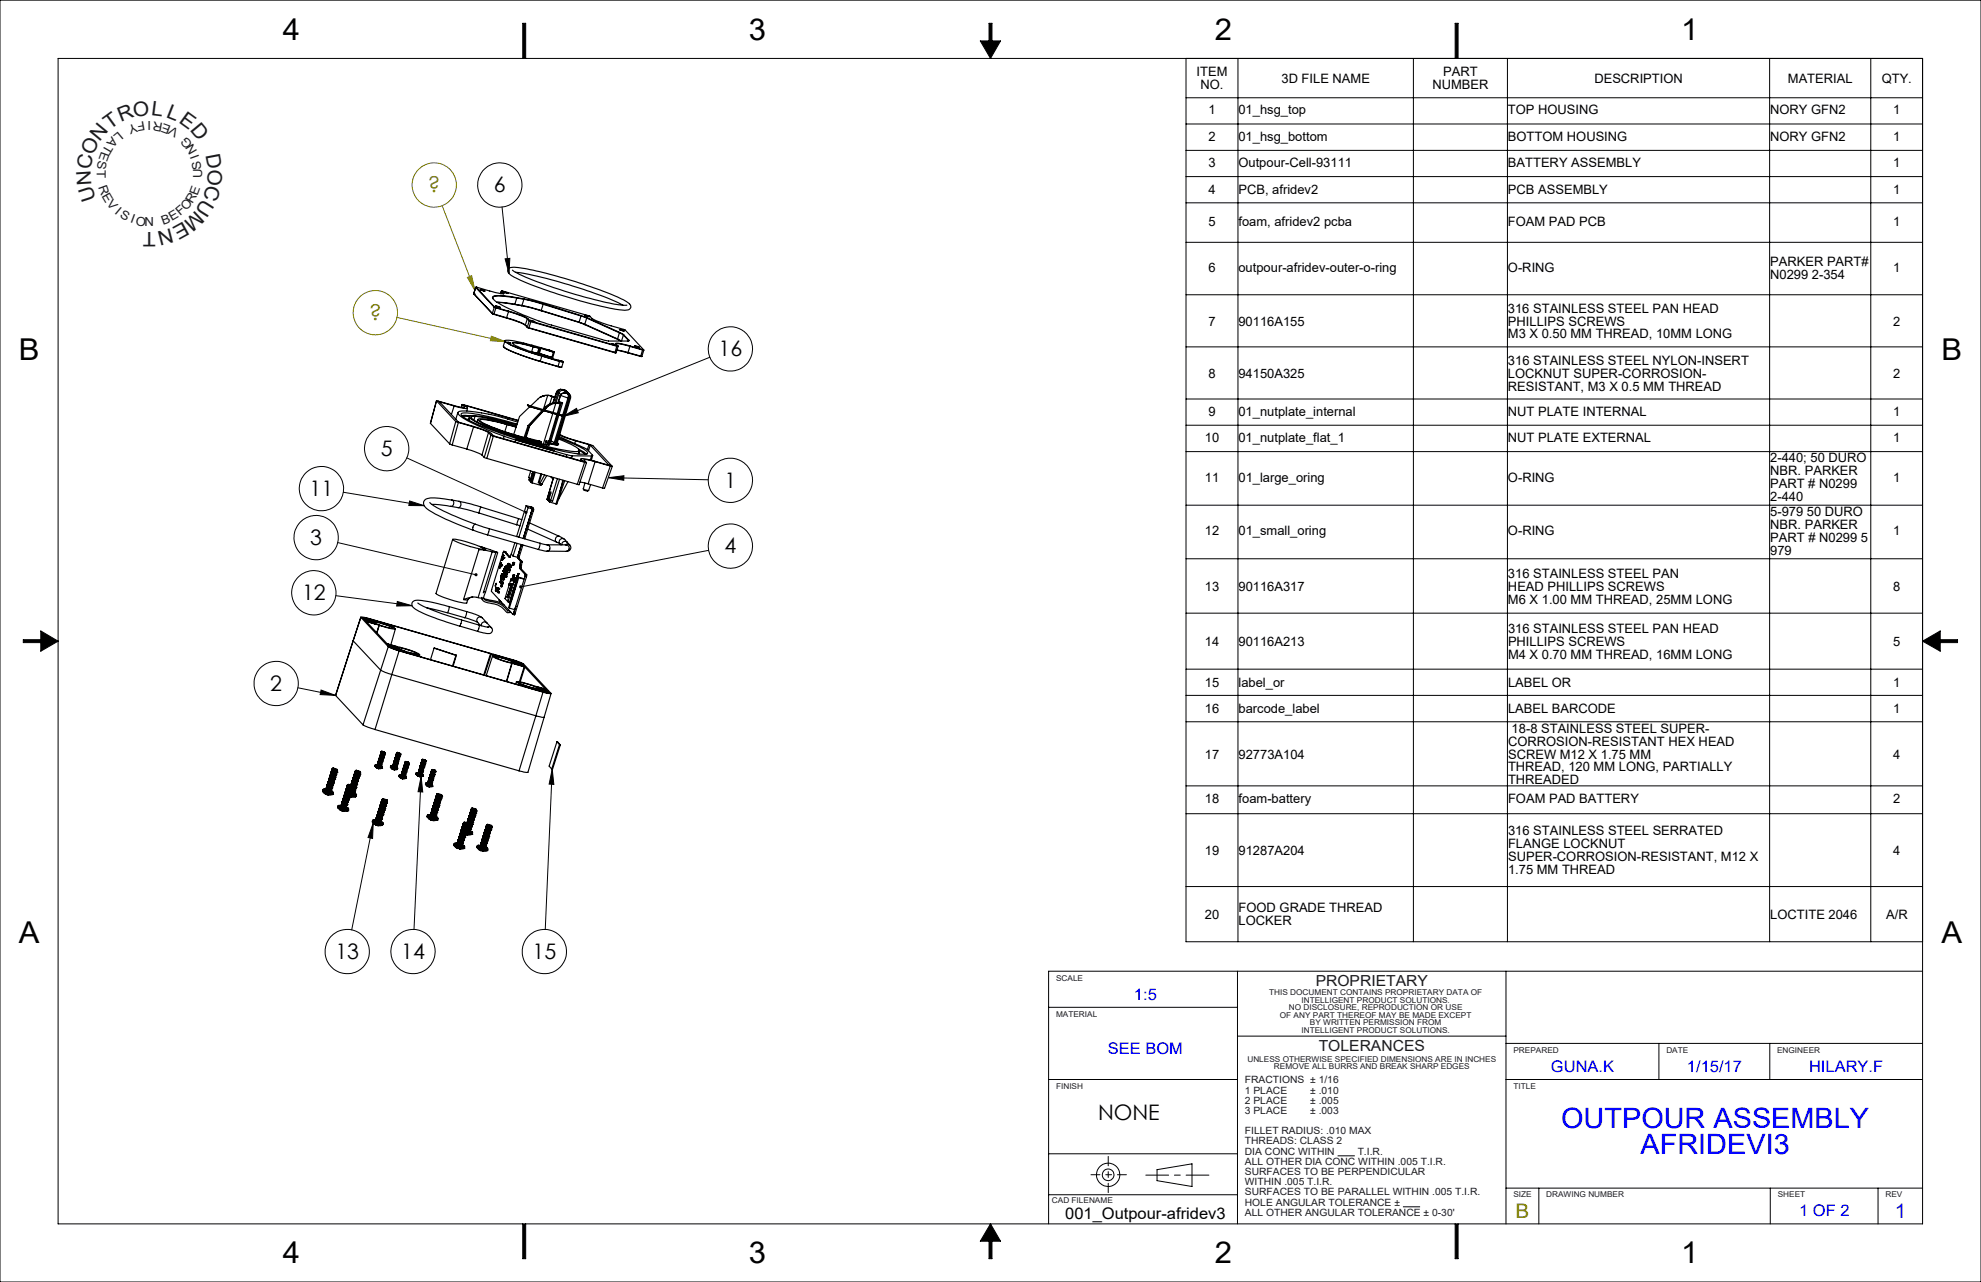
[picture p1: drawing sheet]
<svg xmlns="http://www.w3.org/2000/svg" width="432mm" height="279mm" viewBox="0 0 432 279" stroke-linecap="round" stroke-linejoin="round" font-family="sans-serif">
<defs><g id="words">
<g font-size="6.6">
<text x="61.6" y="8.7">4</text>
<text x="163.2" y="8.7">3</text>
<text x="264.8" y="8.7">2</text>
<text x="366.4" y="8.7">1</text>
<text x="4.1" y="78.5">B</text>
<text x="423.2" y="78.5">B</text>
<text x="4.1" y="205.5">A</text>
<text x="423.2" y="205.5">A</text>
<text x="61.6" y="275.4">4</text>
<text x="163.2" y="275.4">3</text>
<text x="264.8" y="275.4">2</text>
<text x="366.4" y="275.4">1</text>
</g>
<g font-size="6.1" fill="#00f">
<text x="340.3" y="245.9">OUTPOUR ASSEMBLY</text>
<text x="357.6" y="251.6">AFRIDEVI3</text>
</g>
<g font-size="4.7" fill="#808000">
<text x="93.3" y="41.9">?</text>
<text x="80.5" y="69.8">?</text>
</g>
<g font-size="4.7">
<text x="107.7" y="41.9">6</text>
<text x="156.6" y="77.7">16</text>
<text x="83" y="99.4">5</text>
<text x="157.9" y="106.3">1</text>
<text x="67.5" y="108.1">11</text>
<text x="67.6" y="118.8">3</text>
<text x="157.9" y="120.6">4</text>
<text x="65.8" y="130.8">12</text>
<text x="58.9" y="150.6">2</text>
<text x="73.1" y="209">13</text>
<text x="87.5" y="209">14</text>
<text x="116.1" y="209">15</text>
<text x="239.3" y="244">NONE</text>
</g>
<g font-size="4.4" fill="#191924">
<text x="23.9" y="28.3" transform="rotate(-36 23.9 28.3)">T</text>
<text x="26.3" y="26.6" transform="rotate(-22 26.3 26.6)">R</text>
<text x="29.2" y="25.4" transform="rotate(-7 29.2 25.4)">O</text>
<text x="32.9" y="25" transform="rotate(7 32.9 25)">L</text>
<text x="36.1" y="25.5" transform="rotate(22 36.1 25.5)">L</text>
<text x="38.8" y="26.6" transform="rotate(36 38.8 26.6)">E</text>
<text x="41.3" y="28.4" transform="rotate(50 41.3 28.4)">D</text>
<text x="20.3" y="34" transform="rotate(-65 20.3 34)">O</text>
<text x="21.7" y="31" transform="rotate(-50 21.7 31)">N</text>
<text x="44.8" y="33.8" transform="rotate(79 44.8 33.8)">D</text>
<text x="19.7" y="37.1" transform="rotate(-79 19.7 37.1)">C</text>
<text x="19.9" y="40.3" transform="rotate(-94 19.9 40.3)">N</text>
<text x="45.2" y="40.2" transform="rotate(108 45.2 40.2)">C</text>
<text x="45.4" y="36.8" transform="rotate(94 45.4 36.8)">O</text>
<text x="20.9" y="43.3" transform="rotate(-108 20.9 43.3)">U</text>
<text x="42.7" y="45.8" transform="rotate(137 42.7 45.8)">M</text>
<text x="44.2" y="43.3" transform="rotate(122 44.2 43.3)">U</text>
<text x="34" y="50.6" transform="rotate(-180 34 50.6)">T</text>
<text x="37.3" y="49.8" transform="rotate(166 37.3 49.8)">N</text>
<text x="40.1" y="48.3" transform="rotate(151 40.1 48.3)">E</text>
</g>
<text font-size="4.4" fill="#f00" x="330.4" y="265.4">B</text>
<text font-size="4.4" fill="#00f" x="413" y="265.4">1</text>
<g font-size="3.5" fill="#00f">
<text x="247.2" y="217.8">1:5</text>
<text x="241.5" y="229.6">SEE BOM</text>
<text x="338.1" y="233.6">GUNA.K</text>
<text x="367.7" y="233.6">1/15/17</text>
<text x="394.3" y="233.6">HILARY.F</text>
<text x="392.2" y="265.1">1 OF 2</text>
</g>
<text font-size="3.5" x="232.2" y="265.7">001_Outpour-afridev3</text>
<g font-size="3.3" fill="#191924">
<text x="286.8" y="214.8">PROPRIETARY</text>
<text x="287.4" y="229">TOLERANCES</text>
</g>
<g font-size="2.8">
<text x="260.8" y="16.6">ITEM</text>
<text x="314.6" y="16.6">PART</text>
<text x="261.7" y="19.5">NO.</text>
<text x="279.3" y="18">3D FILE NAME</text>
<text x="312.2" y="19.5">NUMBER</text>
<text x="347.5" y="18">DESCRIPTION</text>
<text x="389.7" y="18">MATERIAL</text>
<text x="410.2" y="18">QTY.</text>
<text x="263.4" y="24.9">1</text>
<text x="269.9" y="24.9">01_hsg_top</text>
<text x="328.7" y="24.9">TOP HOUSING</text>
<text x="385.8" y="24.9">NORY GFN2</text>
<text x="412.7" y="24.9">1</text>
<text x="263.4" y="30.7">2</text>
<text x="269.9" y="30.7">01_hsg_bottom</text>
<text x="328.7" y="30.7">BOTTOM HOUSING</text>
<text x="385.8" y="30.7">NORY GFN2</text>
<text x="412.7" y="30.7">1</text>
<text x="263.4" y="36.4">3</text>
<text x="269.9" y="36.4">Outpour-Cell-93111</text>
<text x="328.7" y="36.4">BATTERY ASSEMBLY</text>
<text x="412.7" y="36.4">1</text>
<text x="263.4" y="42.4">4</text>
<text x="269.9" y="42.4">PCB, afridev2</text>
<text x="328.7" y="42.4">PCB ASSEMBLY</text>
<text x="412.7" y="42.4">1</text>
<text x="263.4" y="49.3">5</text>
<text x="269.9" y="49.3">foam, afridev2 pcba</text>
<text x="328.7" y="49.3">FOAM PAD PCB</text>
<text x="412.7" y="49.3">1</text>
<text x="263.4" y="59.3">6</text>
<text x="269.9" y="59.3">outpour-afridev-outer-o-ring</text>
<text x="328.7" y="59.3">O-RING</text>
<text x="385.8" y="57.9">PARKER PART#</text>
<text x="412.7" y="59.3">1</text>
<text x="385.8" y="60.7">N0299 2-354</text>
<text x="263.4" y="70.9">7</text>
<text x="269.9" y="70.9">90116A155</text>
<text x="328.7" y="68.1">316 STAINLESS STEEL PAN HEAD</text>
<text x="328.7" y="70.9">PHILLIPS SCREWS</text>
<text x="412.7" y="70.9">2</text>
<text x="328.7" y="73.8">M3 X 0.50 MM THREAD, 10MM LONG</text>
<text x="263.4" y="82.3">8</text>
<text x="269.9" y="82.3">94150A325</text>
<text x="328.7" y="79.5">316 STAINLESS STEEL NYLON-INSERT</text>
<text x="328.7" y="82.3">LOCKNUT SUPER-CORROSION-</text>
<text x="412.7" y="82.3">2</text>
<text x="328.7" y="85.1">RESISTANT, M3 X 0.5 MM THREAD</text>
<text x="263.4" y="90.6">9</text>
<text x="269.9" y="90.6">01_nutplate_internal</text>
<text x="328.7" y="90.6">NUT PLATE INTERNAL</text>
<text x="412.7" y="90.6">1</text>
<text x="262.6" y="96.3">10</text>
<text x="270" y="96.3">01_nutplate_flat_1</text>
<text x="328.7" y="96.3">NUT PLATE EXTERNAL</text>
<text x="385.9" y="100.8">2-440; 50 DURO</text>
<text x="412.7" y="96.3">1</text>
<text x="262.6" y="105">11</text>
<text x="270" y="105">01_large_oring</text>
<text x="328.7" y="105">O-RING</text>
<text x="385.9" y="103.6">NBR. PARKER</text>
<text x="385.9" y="106.4">PART # N0299</text>
<text x="412.7" y="105">1</text>
<text x="385.9" y="109.2">2-440</text>
<text x="385.9" y="112.5">5-979 50 DURO</text>
<text x="262.6" y="116.7">12</text>
<text x="270" y="116.7">01_small_oring</text>
<text x="328.7" y="116.7">O-RING</text>
<text x="385.9" y="115.3">NBR. PARKER</text>
<text x="385.9" y="118.1">PART # N0299 5</text>
<text x="412.7" y="116.7">1</text>
<text x="328.7" y="125.9">316 STAINLESS STEEL PAN</text>
<text x="385.9" y="120.9">979</text>
<text x="262.6" y="128.7">13</text>
<text x="270" y="128.7">90116A317</text>
<text x="328.7" y="128.7">HEAD PHILLIPS SCREWS</text>
<text x="328.7" y="131.6">M6 X 1.00 MM THREAD, 25MM LONG</text>
<text x="412.7" y="128.7">8</text>
<text x="328.7" y="137.9">316 STAINLESS STEEL PAN HEAD</text>
<text x="262.6" y="140.8">14</text>
<text x="270" y="140.8">90116A213</text>
<text x="328.7" y="140.8">PHILLIPS SCREWS</text>
<text x="328.7" y="143.6">M4 X 0.70 MM THREAD, 16MM LONG</text>
<text x="412.7" y="140.8">5</text>
<text x="262.6" y="149.7">15</text>
<text x="270" y="149.7">label_or</text>
<text x="328.7" y="149.7">LABEL OR</text>
<text x="412.7" y="149.7">1</text>
<text x="262.6" y="155.5">16</text>
<text x="270" y="155.5">barcode_label</text>
<text x="328.7" y="155.5">LABEL BARCODE</text>
<text x="412.7" y="155.5">1</text>
<text x="329.5" y="159.7">18-8 STAINLESS STEEL SUPER-</text>
<text x="262.6" y="165.3">17</text>
<text x="270" y="165.3">92773A104</text>
<text x="328.7" y="162.5">CORROSION-RESISTANT HEX HEAD</text>
<text x="328.7" y="165.3">SCREW M12 X 1.75 MM</text>
<text x="412.7" y="165.3">4</text>
<text x="328.7" y="168.1">THREAD, 120 MM LONG, PARTIALLY</text>
<text x="328.7" y="171">THREADED</text>
<text x="262.6" y="175.1">18</text>
<text x="270" y="175.1">foam-battery</text>
<text x="328.7" y="175.1">FOAM PAD BATTERY</text>
<text x="412.7" y="175.1">2</text>
<text x="328.7" y="182.1">316 STAINLESS STEEL SERRATED</text>
<text x="328.7" y="184.9">FLANGE LOCKNUT</text>
<text x="262.6" y="186.3">19</text>
<text x="270" y="186.3">91287A204</text>
<text x="328.7" y="187.7">SUPER-CORROSION-RESISTANT, M12 X</text>
<text x="328.7" y="190.5">1.75 MM THREAD</text>
<text x="412.7" y="186.3">4</text>
<text x="262.7" y="200.3">20</text>
<text x="270" y="198.8">FOOD GRADE THREAD</text>
<text x="270" y="201.7">LOCKER</text>
<text x="385.9" y="200.3">LOCTITE 2046</text>
<text x="411.1" y="200.3">A/R</text>
</g>
<g font-size="2.7" fill="#191924">
<text x="24.4" y="29.7" transform="rotate(130 24.4 29.7)">A</text>
<text x="25.8" y="28.5" transform="rotate(140 25.8 28.5)">L</text>
<text x="29.5" y="26.7" transform="rotate(160 29.5 26.7)">Y</text>
<text x="31.4" y="26.4" transform="rotate(170 31.4 26.4)">F</text>
<text x="33" y="26.3" transform="rotate(-180 33 26.3)">I</text>
<text x="35.6" y="26.7" transform="rotate(-170 35.6 26.7)">R</text>
<text x="37.4" y="27.4" transform="rotate(-160 37.4 27.4)">E</text>
<text x="39.1" y="28.4" transform="rotate(-150 39.1 28.4)">V</text>
<text x="21.4" y="34.9" transform="rotate(100 21.4 34.9)">S</text>
<text x="22.1" y="33" transform="rotate(110 22.1 33)">E</text>
<text x="23.1" y="31.3" transform="rotate(120 23.1 31.3)">T</text>
<text x="42.1" y="31.3" transform="rotate(-130 42.1 31.3)">G</text>
<text x="43" y="33" transform="rotate(-120 43 33)">N</text>
<text x="43.5" y="34.3" transform="rotate(-110 43.5 34.3)">I</text>
<text x="21.1" y="36.9" transform="rotate(90 21.1 36.9)">T</text>
<text x="21.4" y="40.8" transform="rotate(70 21.4 40.8)">R</text>
<text x="44" y="36.8" transform="rotate(-100 44 36.8)">S</text>
<text x="44" y="38.9" transform="rotate(-90 44 38.9)">U</text>
<text x="22.1" y="42.7" transform="rotate(60 22.1 42.7)">E</text>
<text x="23.2" y="44.5" transform="rotate(50 23.2 44.5)">V</text>
<text x="24.9" y="46.4" transform="rotate(40 24.9 46.4)">I</text>
<text x="26" y="47.3" transform="rotate(30 26 47.3)">S</text>
<text x="39.3" y="47.2" transform="rotate(-40 39.3 47.2)">F</text>
<text x="40.6" y="46.1" transform="rotate(-50 40.6 46.1)">O</text>
<text x="42" y="44.5" transform="rotate(-60 42 44.5)">R</text>
<text x="43" y="42.6" transform="rotate(-70 43 42.6)">E</text>
<text x="28.3" y="48.5" transform="rotate(20 28.3 48.5)">I</text>
<text x="29.5" y="48.9" transform="rotate(10 29.5 48.9)">O</text>
<text x="31.5" y="49.3">N</text>
<text x="35.6" y="48.9" transform="rotate(-20 35.6 48.9)">B</text>
<text x="37.5" y="48.2" transform="rotate(-30 37.5 48.2)">E</text>
</g>
<g font-size="2.2" fill="#191924">
<text x="271.3" y="236.1">FRACTIONS ± 1/16</text>
<text x="271.3" y="238.3">1 PLACE</text>
<text x="285.6" y="238.3">± .010</text>
<text x="271.3" y="240.5">2 PLACE</text>
<text x="271.3" y="242.8">3 PLACE</text>
<text x="285.6" y="240.5">± .005</text>
<text x="285.6" y="242.8">± .003</text>
<text x="271.3" y="247.2">FILLET RADIUS: .010 MAX</text>
<text x="271.3" y="249.4">THREADS: CLASS 2</text>
<text x="271.3" y="251.7">DIA CONC WITHIN</text>
<text x="295.9" y="251.7">T.I.R.</text>
<text x="271.3" y="253.9">ALL OTHER DIA CONC WITHIN .005 T.I.R.</text>
<text x="271.3" y="256.1">SURFACES TO BE PERPENDICULAR</text>
<text x="271.3" y="258.3">WITHIN .005 T.I.R.</text>
<text x="271.3" y="260.5">SURFACES TO BE PARALLEL WITHIN .005 T.I.R.</text>
<text x="271.3" y="262.8">HOLE ANGULAR TOLERANCE ±</text>
<text x="271.3" y="265">ALL OTHER ANGULAR TOLERANCE ± 0-30'</text>
</g>
<g font-size="1.7" fill="#191924">
<text x="230.2" y="213.7">SCALE</text>
<text x="230.2" y="221.6">MATERIAL</text>
<text x="276.6" y="216.9">THIS DOCUMENT CONTAINS PROPRIETARY DATA OF</text>
<text x="279" y="221.8">OF ANY PART THEREOF MAY BE MADE EXCEPT</text>
<text x="280.9" y="220.2">NO DISCLOSURE, REPRODUCTION OR USE</text>
<text x="283.7" y="218.6">INTELLIGENT PRODUCT SOLUTIONS.</text>
<text x="283.7" y="225.1">INTELLIGENT PRODUCT SOLUTIONS.</text>
<text x="285.5" y="223.5">BY WRITTEN PERMISSION FROM</text>
<text x="271.9" y="231.4">UNLESS OTHERWISE SPECIFIED DIMENSIONS ARE IN INCHES</text>
<text x="277.7" y="233">REMOVE ALL BURRS AND BREAK SHARP EDGES</text>
<text x="329.9" y="229.4">PREPARED</text>
<text x="363.2" y="229.4">DATE</text>
<text x="387.4" y="229.4">ENGINEER</text>
<text x="230.2" y="237.3">FINISH</text>
<text x="329.9" y="237.3">TITLE</text>
<text x="229.3" y="262.1">CAD FILENAME</text>
<text x="329.9" y="261">SIZE</text>
<text x="337" y="261">DRAWING NUMBER</text>
<text x="387.5" y="261">SHEET</text>
<text x="411" y="261">REV</text>
</g>
</g></defs>
<g fill="none" stroke="#000" stroke-width=".22">
<path d="M0 0h431.8v279.4h-431.8zM12.7 12.7h406.4v254h-406.4zM113.9 12.7v-7.6h.7v7.6M215.6 5.1h.6v3.8h1.9l-2.2 3.8-2.2-3.8h1.9zM258.5 12.7v192.5h160.6M269.8 12.7v192.5M308.1 12.7v192.5M317.2 12.7v-7.6h.6v7.6M328.6 12.7v192.5M385.7 12.7v192.5M407.8 12.7v192.5M258.5 27h160.6"/>
<path d="M258.5 32.8h160.6M258.5 38.5h160.6M258.5 21.3h160.6M109.4 45.1l1.5 14.5M110.1 56.4l1-.1-.2 3.3zM258.5 44.2h160.6M258.5 52.8h160.6M154.7 77.9l-31.9 12.8M258.5 64.2h160.6M258.5 75.6h160.6M88.7 99.8l26 11.9M122.8 90.7l2.9-1.7 .3 1z"/>
<path d="M258.5 87h160.6M258.5 92.7h160.6M258.5 98.4h160.6M73.6 118.3l30.2 7M74.8 107.3l17.7 2.9M89.3 109.2l3.2 1h-3.4zM132.7 104.1l3.3-.4v1zM132.7 104.1l21.7 .5M154.4 119.9l-40.9 8M258.5 110.1h160.6M5.1 139.4h3.8v-1.9l3.8 2.2-3.8 2.2v-1.8h-3.8zM73.2 129.8l16.6 2.2"/>
<path d="M86.6 131.1l3.2 .9-3.3 .1zM258.5 121.8h160.6M258.5 133.6h160.6M419.1 139.7l3.8-2.2v1.9h3.8v.7h-3.8v1.8zM64.9 149.9l8.2 1.7M70 150.4l3.1 1.2-3.3-.2zM258.5 145.8h160.6M258.5 151.6h160.6M258.5 157.3h160.6M81.4 179.4l-.2 3.3-1-.2zM81.4 179.4l-4.7 23.3M91.8 169.3l.3 3.3-1-.1z"/>
<path d="M91.8 169.3l-1.6 33.3M120.4 167.6l.3 3.4-1-.1zM120.4 167.6l-1.5 35M258.5 171.3h160.6M258.5 177.3h160.6M258.5 193.2h160.6M228.6 219.5h41.1M269.7 211.7v55M328.3 211.7v55M419.1 211.7h-190.5v55M228.6 235.3h41.1M269.7 225.8h58.6"/>
<path d="M328.3 235.3h90.8M328.3 227.4h90.8M361.6 227.4v7.9M385.8 227.4v7.9M228.6 251.5h41.1M252.2 254.9l7.6-1.3v5l-7.6-1.3zM291.6 251.9h3.7M328.3 258.9h90.8M335.4 258.9v7.8M385.9 258.9v7.8M409.4 258.9v7.8M113.9 266.7v7.6h.7v-7.6"/>
<path d="M215.9 266.7l2.2 3.8h-1.9v3.8h-.6v-3.8h-1.9zM228.6 260.4h41.1M305.8 263h3.7M317.2 266.7v7.6h.6v-7.6"/>
<circle cx="108.9" cy="40.3" r="4.8"/>
<circle cx="159.2" cy="76" r="4.8"/>
<circle cx="84.3" cy="97.8" r="4.8"/>
<circle cx="68.9" cy="117.2" r="4.8"/>
<circle cx="70.1" cy="106.5" r="4.8"/>
<circle cx="159.2" cy="104.7" r="4.8"/>
<circle cx="159.2" cy="119" r="4.8"/>
<circle cx="68.4" cy="129.2" r="4.8"/>
<circle cx="60.2" cy="149" r="4.8"/>
<circle cx="75.7" cy="207.4" r="4.8"/>
<circle cx="90" cy="207.4" r="4.8"/>
<circle cx="118.6" cy="207.4" r="4.8"/>
<circle cx="241.5" cy="256" r="1.26"/>
<circle cx="241.5" cy="256" r="2.54"/>
</g>
<path d="M237.8 256h7.7" fill="none" stroke="#000" stroke-width=".22" stroke-dasharray="15.2 1.3 1.3 1.3" stroke-dashoffset="13.3"/>
<path d="M241.6 252v7.9" fill="none" stroke="#000" stroke-width=".22" stroke-dasharray="15.2 1.3 1.3 1.3" stroke-dashoffset="13.2"/>
<path d="M249.8 256.1h13.7" fill="none" stroke="#000" stroke-width=".22" stroke-dasharray="15.2 1.3 1.3 1.3" stroke-dashoffset="10.3"/>
<path d="M113.9 5.1v7.6h.7v-7.6zM215.6 5.1v3.8h-1.9l2.2 3.8 2.2-3.8h-1.9v-3.8zM317.2 5.1v7.6h.6v-7.6zM419.1 139.7l3.8 2.2v-1.8h3.8v-.7h-3.8v-1.9zM317.2 266.7v7.6h.6v-7.6zM215.9 266.7l-2.2 3.8h1.9v3.8h.6v-3.8h1.9zM113.9 266.7v7.6h.7v-7.6zM5.1 139.4v.7h3.8v1.8l3.8-2.2-3.8-2.2v1.9z" fill-rule="evenodd" fill="#000"/>
<g fill="none" stroke="#808000" stroke-width=".22">
<path d="M96.4 44.8l7.1 18.6M86.5 69.2l23.7 5.3M101.9 60.5l.9-.4 .7 3.3zM107.1 73.3l3.1 1.2-3.3-.2z"/>
<circle cx="94.7" cy="40.3" r="4.8"/>
<circle cx="81.8" cy="68.1" r="4.8"/>
</g>
<path d="M110.1 56.4l1-.1-.2 3.3zM122.8 90.7l2.9-1.7 .3 1zM114.4 111.4v.1a.34 .34 0 0 0 .1 .5 .34 .34 0 0 0 .5-.2l-.3-.1 .3 .1-.1-.4zM132.7 104.1l3.3-.4v1zM113.2 127.7v.3l.3-.1-.3 .1a.34 .34 0 0 0 .4 .2 .34 .34 0 0 0 .2-.5 .34 .34 0 0 0-.6 0zM103.5 125.1h-.1a.33 .33 0 0 0 .2 .5 .33 .33 0 0 0 .5-.3h-.3h.3v-.1a.33 .33 0 0 0-.3-.3 .33 .33 0 0 0-.3 .2zM120.4 167.6l.3 3.4-1-.1zM91.8 169.3l.3 3.3-1-.1zM81.4 179.4l-.2 3.3-1-.2zM70 150.4l3.1 1.2-3.3-.2zM86.6 131.1l3.2 .9-3.3 .1zM89.3 109.2l3.2 1h-3.4z" fill="#000"/>
<path d="M101.9 60.5l.9-.4 .7 3.3zM107.1 73.3l3.1 1.2-3.3-.2z" fill="#808000"/>
<g fill="none" stroke="#000" stroke-width=".25">
<path d="M110.9 58.5a8.6 8.6 0 0 1 4.7 .3 98.5 98.5 0 0 1 20.6 6.7 1.56 1.56 0 0 1 1.3 1.6 1.37 1.37 0 0 1-1.7 .5 100.1 100.1 0 0 1-22.4-6.5l-.5-.3a2.93 2.93 0 0 1-2.2-1.9zM111.7 58.9a33.6 33.6 0 0 0 8.2 3.5l.8 .3a83.8 83.8 0 0 0 15.3 3.8h.6M112.4 59.3a92.4 92.4 0 0 1 23.4 7.2M103.3 64h.1M103.3 64v.1M103.3 64l4 4.3M103.3 64.1h.1M103.3 64.1l4.1 4.3M103.7 62.7h.1M103.7 62.7l-.4 1.3M103.7 62.7l4 4.3M103.8 62.6l4.3 1.2a2.2 2.2 0 0 0 1.8 .1h-.1"/>
<path d="M103.8 62.6l-.1 .1M103.8 62.6l4 4.3M104.7 63.1l1.1 .4zM104.8 63.2l.8 .3M107.3 68.3l.4 .1M107.3 68.3l.1 .1M107.4 68.4l.2 .1M107.6 68.5l2.8 .8M107.7 68.4l2.7 .9M107.7 68.4l-.1 .1M107.7 67l.4 .1M107.7 67l-.4 1.3"/>
<path d="M107.8 66.9l.3 .1M107.8 66.9l-.1 .1M108 66.6l1.1 .4zM108.1 67v.1M108.1 67l2.7 .8M108.1 67.1l-.4 1.3M108.1 67.1l2.7 .8M108.1 66.7l.8 .3M108.3 65.9l3.9 .4M108.4 65.9l3.7 .5M109.3 63.5h.1M109.3 63.5l-.2 .5"/>
<path d="M109.3 63.5l.4 .4M109.4 63.4l19.2 5.5a7 7 0 0 0 3.7 1.8l3.9 1.2 4.1 4.3h-.2M109.4 63.4l-.1 .1M109.4 63.4l.4 .5M109.7 63.6l1.1 .3zM109.7 63.9v.1M109.7 75.5a7.9 7.9 0 0 0 3.7 1.8l4.3 1.5M109.8 63.9h-.1M109.9 63.7l.7 .2M110.1 74.3l-.4 1.1a8.2 8.2 0 0 0 3.6 1.9l4.5 1.4M110.2 74.2l-.1 .1a7.3 7.3 0 0 0 3.6 1.9l4.4 1.4M110.4 69.3l3.1 1 1.1 .6-.1-.1"/>
<path d="M110.4 69.3l1.9 .5 2.2 1M110.4 69.3h.1M110.7 74.6l.7 .2zM110.8 74.6l.5 .2M110.8 67.8l2.8 .9 1.4 .7M110.8 67.9l2.7 .9 1.4 .7M110.8 67.8v.1M110.8 67.9l-.4 1.4M111.7 74.9a1.63 1.63 0 0 1 1.6 0l2.9 .7M112.1 66.4l1.6 .2M112.2 66.3l-.1 .1M112.2 66.3l1.6 .3"/>
<path d="M112.6 64.9l-2.6-.4a3.4 3.4 0 0 0-2.6 .3 2.62 2.62 0 0 0 1.6 1.5 64.6 64.6 0 0 0 11.2 4.5l12.2 3.5h4.6l.1-.1M112.6 64.9l1.6 .2M112.6 64.9h.1M112.6 64.9l-2-.2a5 5 0 0 0-3.1 .1l-.1 .3M112.6 64.9l-.4 1.4M112.6 64.9l1.6 .3M113.7 66.6l4.3 1.1M113.8 66.6l4.2 1.1M113.8 66.6h-.1M114.1 74.8l.7 .2zM114.1 74.9l.6 .1M114.2 65.1l4.2 1.1"/>
<path d="M114.2 65.1v.1M114.2 65.2l4.2 1.1M114.2 65.2l-.4 1.4M114.5 70.8l.5 .6M114.9 71.3l.4 .1M114.9 71.3l.1 .1M114.9 69.5l.5 .5M114.9 69.5l-.4 1.3M115 71.4l.3 .1M115 69.4l.5 .5M115 69.4l-.1 .1M115.3 71.4l18.8 5.4"/>
<path d="M115.3 71.4v.1M115.3 71.5l18.7 5.4M115.4 70l.3 .1M115.4 70l-.5 1.3M115.5 69.9l.2 .1M115.5 69.9l-.1 .1M115.5 69.8l1.1 .3zM115.5 76.6l.4 .1M115.7 69.9l.7 .2M115.7 70.1l-.4 1.3M115.7 70.1l18.7 5.4M115.7 70l18.8 5.4"/>
<path d="M115.7 70v.1M115.9 76.8l.7 .2zM115.9 76.7l1.2 .3M115.9 76.7h.1M116 76.8l.5 .2M116.2 75.5l-2.5-.6a2.26 2.26 0 0 0-2-.1 20.5 20.5 0 0 0 6.2 2.5l2 .8 2.8 .7M116.2 75.5l1.3 .3M116.2 75.5v.1M116.2 75.6l-.3 1.1M116.2 75.6l1.3 .3M116.3 76.8l.8 .2M117.1 77h.2"/>
<path d="M117.1 77h.1M117.3 77h.2M117.4 77h.2M117.4 77h-.1M117.5 75.8l.1 .1M117.5 75.9h.1M117.5 75.8v.1M117.5 75.9l-.4 1.1M117.5 77l2.8 .9M117.6 75.9h.1M117.6 75.9l-.3 1.1M117.6 77l2.7 .9"/>
<path d="M117.6 77h-.1M117.7 75.8h.2M117.7 75.8l-.1 .1M117.7 75.8h.1M117.7 75.8l.2 .1M117.7 78.8l3.9 1.1M117.7 75.8l-.3 1.2M117.8 78.7l-.1 .1M117.9 75.9l2.7 .9M117.9 75.9l-.3 1.1M117.9 75.8l2.7 .9M117.9 75.8v.1"/>
<path d="M118 67.7h.1M118 67.7l8.2 2.5M118 67.7l8.2 2.6M118.1 77.6l3.9 1.1M118.1 77.6h.1M118.1 77.6l-.3 1.1M118.1 77.6l3.9 1.2M118.4 66.3l-.4 1.4M118.4 66.3l8.2 2.6M118.4 66.2l8.3 2.6M118.4 66.2v.1M119.6 76.3l.7 .3z"/>
<path d="M119.7 76.4l.5 .2M120.3 77.9h.2M120.3 77.9h.1M120.6 76.8h.2M120.6 76.8l-.3 1.1M120.6 76.7h.2M120.6 76.7v.1M120.8 76.7l-.9-.4-6.4-1.7-1.9-.4-1.5 .1a7.3 7.3 0 0 0 3.6 1.8l4.4 1.5M120.8 76.7v.1M120.8 76.8l-.3 1.1M121.6 79.9l.8 .1M121.6 79.9h.1"/>
<path d="M121.7 78.5l.7 .3zM121.8 78.6l.5 .1M122 78.8l.8 .1M122 78.8l-.4 1.1M122 78.7l.7 .1M122 78.7v.1M122.7 78.8l.1 .1M122.8 78.9l-.4 1.1-.8-.1M126.2 70.2l1.3 .5M126.2 70.3l1.3 .5M126.2 70.2v.1M126.6 68.9l1.3 .4"/>
<path d="M126.6 68.9l-.4 1.3M126.7 68.8l1.3 .5M126.7 68.8l-.1 .1M127.5 68.7l1.1 .3zM127.5 70.7l7.1 3.2M127.5 70.7v.1M127.5 70.8l7.2 3.2M127.6 68.8l.8 .2M127.9 69.3l7.1 3.2M127.9 69.3l-.4 1.4M128 69.3l7.1 3.2M128 69.3h-.1"/>
<path d="M133.3 74.9l1.1 .3zM133.4 75l.8 .2M134 76.9h.3M134.1 76.8l.2 .1M134.1 76.8l-.1 .1M134.3 75l-.1-.1a4.3 4.3 0 0 1 2.6 .3l.5 .2M134.3 75h1l2 .5M134.3 75l.4 .4M134.4 75.5h.3M134.4 75.5l-.3 1.3M134.5 75.4h.2M134.5 76.3l2.4 .5"/>
<path d="M134.5 76.3l2.3 .6M134.5 75.4l-.1 .1M134.6 73.9l.8 .4M134.6 73.9l.1 .1M134.7 74l.6 .3M134.7 75.4v.1M134.7 75.5l-.4 1.4M135 71.8l1.1 .3zM135 72.5l.9 .5M135 72.5l-.4 1.4M135.1 72.5l.9 .5M135.1 72.5h-.1"/>
<path d="M135.1 71.9l.8 .2M135.9 73l1.1 1.2M135.9 73l-.4 1.3M136 73l1.1 1.2M136 73h-.1M136.8 76.9l2.8 .8M136.9 76.8l-.1 .1M136.9 76.8l2.8 .8M137 74.2v.1M137 74.2l-.1 .1M137.1 74.2h-.1M137.3 75.4l2.8 .8"/>
<path d="M137.3 75.4v.1M137.3 75.5l-.4 1.3M137.3 75.5l2.8 .8M138.3 75.4l1.1 .3zM138.5 75.5l.7 .2M139.6 77.7h.3M139.7 77.6l.2 .1M139.7 77.6l-.1 .1M140.1 76.3h.2M140.1 76.3l-.4 1.3M140.1 76.2v.1M140.3 76.2v.1"/>
<path d="M140.3 76.3l-.4 1.4M93.8 92.3l4.2 4.4M95.1 87.3l4.9 1.4a1.04 1.04 0 0 0 1.2 0M95.1 87.3l-1.3 5M95.1 87.3l4.2 4.6M96 87.6h-.2l4.1 4.4 5.4 1.7a4 4 0 0 1 2.3 1.3l19.5 5.6M96 87.6l3 .9M96 87.6v.2M98 96.7l.6 .3M98.6 97l3.1 .9M99 88.5l-.6 1.8M99.3 91.3h.1"/>
<path d="M99.3 91.9l.6 .2M99.3 91.9l-1.3 4.8M99.8 89.9l-.5 1.5M99.9 92.1l3.3 .9M99.9 92.1l-1.3 4.9M100.6 90.6a39.4 39.4 0 0 0 10.2 4.4 70.7 70.7 0 0 0 16.5 4l.8-.2a1.59 1.59 0 0 0-1.3-1.2l-5-2.2M100.6 90.6l-.1-.4a4.2 4.2 0 0 1 3.1 0l4.2 .9 4.9 1.3M100.6 90.6h2M100.8 88.2l12.2 3.4M100.8 88.2l-.2 .6M100.8 88.2l.4 .5M100.8 90.8h1.5l-.2 .5"/>
<path d="M101.2 88.7v.1M101.6 88.4h-.2l.5 .5-.1 .1-2.8-.5M101.6 88.4l11.4 3.3M101.6 88.4v.2M101.7 97.9l3.4 1.3M101.9 89l-.2 .6M102.1 91.3h.1M102.1 91.3l.2 .3M102.2 91.3l-.2 .1M103.2 93l2 .7 1.3 .6M103.2 93l-1.5 4.9M103.5 90.7l2.5 .4 4.1 1"/>
<path d="M103.5 90.7l-.7 .2a2.08 2.08 0 0 0 1.5 1.2l4.2 1.7 4.5 1.5 5.5 1.5 .8 .2h.4l.1-.2M103.5 90.7l-.2 .8M104.1 91.4l-.1 .6M105.1 99.2l.5 .5M105.6 99.7l.5 .2M106.1 99.9l19.7 5.7M106.5 94.3l.5 .5M106.5 94.3l-1.4 4.9M107 94.8l.5 .3M107 94.8l-1.4 4.9M107.5 95.1l19.9 5.7M107.5 95.1l-1.4 4.8"/>
<path d="M109.9 95.1l2.5 .8M109.9 95.1l-.2 .5M110.1 92.1l2.5 .8M110.1 92.1l-.1 .3M110.5 92.5l-4-.9a2.58 2.58 0 0 0-1.9-.1 2.5 2.5 0 0 0 1.7 1.1l5.8 2.2 5.1 1.4h.4M110.5 92.5l2 .6M110.5 92.5l-.5 1.6M112.4 95.9l11.1 3.2M112.4 95.9l-.1 .4M112.5 93l-6.2-1.5a2.54 2.54 0 0 0-2.2 0 19.4 19.4 0 0 0 6.7 2.9l2 .6M112.6 95.7l.3 .3 7.7 2.2M112.6 95.7h.1"/>
<path d="M112.6 95.7l7.7 2.2M112.6 92.6a34.9 34.9 0 0 0-10.1-2l-.2 .2a2.12 2.12 0 0 0 1.5 1.2 86.5 86.5 0 0 0 21.2 6.4h.6l.7-.2a2.15 2.15 0 0 0-1.5-1.2l-3.1-1.3M112.8 95l3.9 1.1M112.8 95l-.1 .2M112.9 92l-5-1.4-5.5-1a3.4 3.4 0 0 0-2.6 .3 2.53 2.53 0 0 0 1.6 1.5l2.7 1.4 5.8 2.3M114.5 95.4h.2M114.5 95.4v.1M114.7 95.4h.1M114.7 95.4l2.5 .6M114.7 95.4l-.1 .1M115 88.3h.1M115 88.3l.2 .2"/>
<path d="M115 88.3l7.5 2.2 .3 .2M115.1 92.7l.2 .2M115.1 92.7l-.9 2.7M115.2 88.5h.1M115.2 88.5l7.6 2.2M115.3 92.9l-.8 2.5M115.4 92.8l-.1 .1M115.4 92.8l.1-.1-.8 2.7M115.5 88.6l-2.3 2.2-1.2 3.9M116.7 96.1l-.1 .2M117.2 96l.8 .4-1.3-.3M117.2 96l.3 .1"/>
<path d="M117.2 96l-.1 .2M117.5 96.1v.2M117.5 96.1l.1 .1M117.6 96.2l-.1 .1M117.8 86.6l.5-.3zM118 96.4l-.1 .3M118.2 89.4l-3.1 3.3M118.3 86.3h.1M118.5 89.5l-3.1 3.3M118.9 88.7l-.5 .6M118.9 88.7l.2 .2M119 96.1h.7"/>
<path d="M119 96.1l.3 .3M119 96.1l-.2 .8M119.1 88.9h.1M119.1 88.9l-.5 .4M119.3 96.4l.2 .2M119.3 96.4l-.2 .5M119.4 86.2l-.9 .1a5.3 5.3 0 0 0-2.8 2.2M119.4 86.2l.7 .1M119.4 86.2l-.9 2.9M119.5 96.6l.1 .1M119.5 96.6l.4 .1M119.6 96.7l-.1 .3"/>
<path d="M119.6 96.7l.2 .1M119.7 96.7l1.3 .2M119.7 96.1l.2 .6M119.8 96.8l-.1 .2M119.8 96.1v.3l.3 .2M119.8 96.1h.1M119.8 96.1l.3 .1M119.8 96.1h-.1M120.1 88.2l-1 .7M120.1 88.2h.1M120.1 96.6l-.2 .1M120.1 96.6l.4 .2"/>
<path d="M120.1 96.2h.1M120.1 96.2v.4M120.1 96.2l.7 .2M120.1 86.3l.2 .1M120.2 86.3l.7 .3M120.2 86.3l-1.1-.2-.8 .2M120.2 86.3h-.1M120.3 97.9h.1M120.3 97.9v.1M120.3 98l.2 .2M120.3 86.4l-.5 1.6M120.3 97.9l.3 .3"/>
<path d="M120.3 86.4l.6 .3M120.5 90.1l-2.1 6.7M120.5 96.8l.5 .1M120.6 98.2h.1M120.8 96.4h.2M120.8 96.4l-.3 .4M120.9 87.8h.6M120.9 87.8l-.9 .1-1.1 .8M121 96.4l.1 .1M121 96.4v.5M121 96.9l.3 .1M121.1 96.5v.3l.2 .2"/>
<path d="M121.1 96.5h.2M121.1 87.9l-1 .3M121.1 87.9h.6M121.1 87.9l-.6 2M121.3 96.5l-.1 .2 .3 .3M121.3 97h.2M121.4 85.3h.1M121.4 85.3l-.9 2.5M121.4 85.4l.2 .1M121.4 85.3v.1M121.4 85.4l-.9 2.4M121.4 90.3l-1.7 5.8"/>
<path d="M121.5 96.4v.3M121.5 87.8h.1M121.5 96.5l.2 .3M121.5 96.4l-.2 .1M121.5 87.8l.2 .1M121.5 96.6l.2 .2M121.5 96.7h.1M121.5 96.7l.2 .1M121.6 90.4l-1.8 5.7M121.6 85.5l.3 .1M121.6 85.5l-.7 2.3M121.7 96.8l-.2 .2"/>
<path d="M121.7 96.8h.1M121.7 87.9h.4M121.8 87.5v.2M121.8 87.5l.8 .3M121.8 90.5l-1.7 5.7M121.8 87.7h.1M121.8 87.7l-.2 .1M121.8 87.7l.5 .2M121.9 95.1l5.8 2.7 1.5 1.4-.3 .2M121.9 85.6l.3 .4M121.9 85.6l-.7 2.2M122 94.8l3.4 1.3"/>
<path d="M122 94.6l.5 .4 1.6 .6 5.1 1.5 4.3 4.5M122.1 87.9l-.6 2.2M122.1 86.2h.1M122.1 86.2l-.5 1.6M122.2 84.8l-.6 .7M122.2 84.8l.4 .1M122.2 84.8l-.5 .2-.3 .3M122.2 86.2h.1M122.2 86.2l1.6 .5M122.2 86.2l-.5 1.6 .1-.3M122.3 87.9h-.2M122.3 87.9h.1"/>
<path d="M122.3 87.9l-.7 2.3M122.6 90.7l-1.8 5.7M122.6 87.8l-.3 .1M122.6 84.9l.3 .2M122.6 84.9h-.1l.5 .1M122.6 84.9l.4 .1M122.6 87.8l-.7 2.4M122.8 90.7h.1M122.9 85.1a.82 .82 0 0 0-1 .5M122.9 85.1l.5 .5M123 85.7h.3M123 85.7l-.5 .1-.3 .4"/>
<path d="M123 85.7l-.6 .1-.3 .4M123 85l.3 .2M123 85h.1M123 85l.7 .4M123.3 85.2l.4 .2M123.3 85.7l.5 .1M123.3 85.2l.5 .5M123.4 85.6l-.1 .1M123.4 85.6l-.7 .1M123.5 99.1l1.2 .2M123.5 99.1l-.1 .4M123.7 85.4l.7 .9v.5"/>
<path d="M123.8 85.8l.1 .2M123.8 85.8l.2 .2M123.8 86.8l.2 .1M123.8 86.7l.2 .1M123.8 86.8l-1.2 3.8M123.8 86.7v.1M123.8 85.7v.1M123.8 85.7l.4 .3M123.9 86l-.1 .7M123.9 86h.1M124 86v.8M124 86l.2 .4-.1 .5"/>
<path d="M124 86.9l-2.9 9.6M124 86.9h.1M124 86.8v.1M124.1 86.9l-2.8 9.6M124.4 86.8l-.3 .1M124.4 86.8l-2.9 9.6M124.7 99.3l4.2 .1M124.7 99.3l-.1 .6M125.4 96.1l3 .8M125.4 96.1l-.1 .6M126.1 98.7h.1M126.1 98.7l.1 .3"/>
<path d="M126.1 98.7l-.3 .2M126.2 97.9l1.6 1.1M126.3 98.2l-.2 .5M126.3 98.2l1.2 .8M127.8 99h.1M128.4 96.9l.3 .1M128.4 96.9l-.4 1.1M128.7 97l4.1 4.4M128.7 97l-.4 1.2M128.9 99.4l-.2 .9M129.2 99.3l-.3 1M93.7 109.5a23.8 23.8 0 0 0 7 3.6l2.9 1.2"/>
<path d="M94.1 109.9l4.1 .4M98.2 110.3l1.6 .3M98.5 109l-1.7-.3a6.2 6.2 0 0 0-4.2 .3 1.33 1.33 0 0 0 .6 2 46.4 46.4 0 0 0 10 4.6M98.5 109a.73 .73 0 0 1 .4 .8 .73 .73 0 0 1-.7 .5M98.5 109l1.5 .3M98.7 117.5l-3.7 11.8a17.5 17.5 0 0 0 6.5 2.1h.2l.3-.7M98.7 117.5a18.4 18.4 0 0 1 6.7 2.1 16.9 16.9 0 0 1-6.7-2.1zM99.8 110.6l4.6 1.2M100 109.3l4.8 1.2M100 109.3a.72 .72 0 0 1 .5 .7 .72 .72 0 0 1-.7 .6M103.2 115.6l3 1M103.6 114.3l3 .9"/>
<path d="M103.6 114.3a.88 .88 0 0 0-.4 1.3M104.4 111.8l8.2 2.6M104.5 119.1h.3M104.8 119.1l1.1 .6-.5 .1M104.8 119.1l2.9 1 .4 .3-.8-.1M104.8 110.5l-.4 1.3M104.8 110.5l8.2 2.5M105.4 119.6l-.1 .2M105.4 119.8h-1l-3.4 10.9M105.4 119.8l1.9 .5M106.2 116.6l11.1 3.1M106.6 115.2v.6l-.4 .8"/>
<path d="M106.6 115.2l11.1 3.2M112.2 118.3l-.8 2.5M112.6 114.4l.7 .2M112.7 118.4l-.9 2.8M113 113l.7 .3M113 113l-.4 1.4M113.7 118.7l-.8 2.5M114 118.8l-.8 2.4M114.7 110.2l-2.1 6.7M114.7 110.2l.4 .4M114.7 110.2l.9 .3 .4 .4M115 115.3l6.3 2.8"/>
<path d="M115.1 110.6l-2 6.5M115.1 110.6l.9 .3M115.4 104.8h.3M115.5 114l6.4 2.9M115.6 104.5l-.2 .3M115.6 104.5h.1M115.7 102.7l-.4 1.3 .1 .8M115.7 110.5h.1M115.7 110.5l.3 .1M115.7 110.5l.3 .3M115.8 105.2h.2M115.9 111.3h.1"/>
<path d="M115.9 111.3l.3 .1M116 111.1l-.1 .2M116 110.8h.1M116 105.2l1.8 .6 .3-.3M116 103.2l.1-.3-.4 1.7v.4l.1 .2M116 110.8v.1M116 110.8l.3 .1M116 103.2l-.4 1.3M116 103.2l.1 .1M116 111v.3M116 110.6h.1M116 110.9l-1.9 6.5"/>
<path d="M116 110.6l.3 .3M116.2 111.4l-1.8 6M116.3 111.1l-.1 .3M116.3 110.9v.2M116.5 102.9l-.7 2.3M116.7 102.9l-.7 2.3M117.3 119.7l1.9 .4M117.5 105.2l.2 .2M117.7 105.4l.4 .1M117.7 118.4l1.5 .3M117.7 105.4h.1M117.7 118.4l-.2 1-.2 .3"/>
<path d="M117.9 103.3l-.6 1.9h.2M118.1 103.3l-.6 1.9M118.7 103.5l-1 1.9M119.2 103.6l-1.1 1.9M119.2 118.7a.69 .69 0 0 1 .7 .7 .69 .69 0 0 1-.7 .7M119.2 118.7h4.2M119.4 109l.2 .1M119.6 108.7l-.2 .3M119.6 108.7h.1M119.8 109.4l1.4 .4M119.9 107.4l.2-.2-.4 1.6 .1 .6M119.9 107.4l-.3 1.3"/>
<path d="M119.9 107.4l.2 .1M120 109.1l-.1-.1-.1 .4M120.1 103.9l.4 .5M120.6 104.1l-1.4 4.7 .2 .2M121.3 118.1l.8 .5M121.5 104.3l-1.5 4.8M121.9 116.9l1.2 .7M121.9 116.9a.72 .72 0 0 0-.8 .4 .72 .72 0 0 0 .2 .8M122 104.5l-1.6 4.8-.4-.2M122 107.1l-.8 2.7M122.7 104.7l-.7 2.4M122.8 104.7l-.8 2.4"/>
<path d="M123.1 117.6a.73 .73 0 0 0-1.1 .1 .73 .73 0 0 0 .2 1M123.1 117.6l.5 .6M123.1 104.8l-1.7 5h-.2M123.2 118.7l.5-.1 .5 .2M123.4 118.7h.1M123.4 118.7a.71 .71 0 0 1 .7 .8 .71 .71 0 0 1-.7 .7M123.6 118.2a.71 .71 0 0 0-.7-.2 .71 .71 0 0 0-.5 .7M123.6 118.2l.6 .6M123.8 105l-2.1 3.9M124.2 118.8a.82 .82 0 0 1 .1 1 .82 .82 0 0 1-.9 .4M126.4 105l1.8 .4M126.6 100l-.1 .4"/>
<path d="M126.7 100.1l.1-.2 1.2 .2 4.8 1.3M126.7 100.1l.4 .5M126.7 100.1l-.1 .3M127.1 106.5l1.2 .4M127.1 106.5a.82 .82 0 0 0 .9 .5l.3-.1M127.1 100.6h.1M127.4 100.8h.4M127.4 100.8l-1.6 4.8M127.5 105.3l-.4 1.2M127.8 100.8l-1.6 4.9-.4-.1M128.2 105.4l3.1 1M128.7 105.6l-.4 1.3"/>
<path d="M129.7 100.6l-1.7-.4h-.7l.5 .6M129.7 100.6l3.3 1M129.7 100.6l-1.5 4.8M132.8 101.4h.1M133 101.6h.5M133 101.6l-1.7 4.8M133.5 101.6l-1.7 4.8h-.5M77 139.6v.1M77 139.7l6 6.3M77 139.7l-3.8 11.9M78.6 134.5l-5.4 17.1M78.7 134.5l1.3 .2 33.4 9.7 .7 .3 6 6.4"/>
<path d="M78.7 134.5l5.9 6.4M78.7 134.5l-1.7 5.2M79.1 134.6l.2 .1M79.1 134.6l.3 .4 1.7 .4M79.1 134.6v.1M79.3 134.7l1.8 .7M79.3 134.7v.2M79.4 134.6l1.1 .3M79.4 134.6l2 .8 1.1 .2M79.4 134.6v.1M79.6 135h-.2l.4 .4 2 .6M79.6 135l1.1 .4"/>
<path d="M79.6 135v.1M80 135.5h-.1l4.5 4.8 2.7 .8a13.2 13.2 0 0 1 4.3 1.5l-.1 .1M80 135.5l2.6 .7M80 135.5v.1M80.5 134.9l1.7 .5M80.5 134.9l-.1 .1M80.7 135.4h.2M80.7 135.4l-.1 .2M80.9 135.4l.9 .6M80.9 135.4l-.1 .3M81.1 135.4h.1M81.4 135.6a10.3 10.3 0 0 1 4.2 1.3 11 11 0 0 1-4.2-1.3z"/>
<path d="M81.8 136h.1M82.2 135.4h.1M82.2 135.4l-.1 .1M82.3 135.4l.2 .2M82.3 135.4v.2M82.5 135.6h.1M82.6 136.2l.1 .1M82.6 136.2l-.5 1.7M82.7 136.3l2.2 .6 1.3 .2-.5-.4M82.7 136.3l-.5 1.6M82.8 135.5h-.1l.2 .2 2.2 .8-.3-.3M82.8 135.5l1.9 .6"/>
<path d="M82.8 135.5v.1M84.7 136.1l.1 .1M84.7 136.1l-.1 .2M84.8 136.2v.1M85.4 136.3l-.2-.1 .5 .5M85.4 136.3l21.5 6.2M85.4 136.3l-.1 .1M85.7 136.7h.1M86.2 137.1l-1 3.4M91.1 131.4a37.8 37.8 0 0 0 9.5 3.7M93 132.5l4.5 1M97.5 133.5l3.8 1.1"/>
<path d="M97.9 132.2a23.3 23.3 0 0 0-7.5-1.3 .94 .94 0 0 0-.6 .9 .94 .94 0 0 0 .6 .8 42.4 42.4 0 0 0 9.8 3.9M97.9 132.2l-.1 .7-.3 .6M97.9 132.2l3.8 1.1M100.2 136.5l3.9 1.1M100.6 135.1l-.4 1.4M100.6 135.1l3.9 1.1M101 130.7h1M101.3 134.6l2.8 1M101.7 133.3l1.9 .6 1.5 .8M101.7 133.3l-.1 .6-.3 .7M103 130.1l-.6 .2-.4 .4M104.2 130.2a4.1 4.1 0 0 0-3.2 .5"/>
<path d="M104.2 130.2l.8 .2M104.5 136.2l2 .5M104.5 136.2l-.1 .8-.3 .6M105 130.4l.1 .2M105 130.3l.1 .4a5.4 5.4 0 0 0 3.1 1.1 6.1 6.1 0 0 1 2.4 1.7h.3l.2-.3M105.1 130.2l-.1 .2M105.1 134.7a.71 .71 0 0 0-1 0 .71 .71 0 0 0 0 .9l.7 .7M105.1 134.7l1 1M105.4 130.4l1 .3a7.7 7.7 0 0 1 3.5 1.2M105.4 128.9l.4 .1M105.8 129l-.1 .5a.88 .88 0 0 0-.2 1 .88 .88 0 0 0 .9 .5 5 5 0 0 1 4.3 2.2l.1-.3M106.1 135.7a.69 .69 0 0 0-.8-.1 .69 .69 0 0 0-.3 .8"/>
<path d="M106.1 135.7l1 1.1M106.3 136.7l.4-.1 .4 .2M107.1 136.8a.8 .8 0 0 1 .1 1 .8 .8 0 0 1-1 .3l-2.1-.5M107.3 120.3l-3.1 9.9M108 128.6h.1M108 120.3h.1M108 120.3l.4 .1zM108 128.6l.5 .1M108 128.6l.1 .1M108.1 120.3h.1M108.1 120.3l.4 .2zM108.1 120.4l-2.8 8.8"/>
<path d="M108.1 128.2h.1M108.1 128.7h.1M108.1 128.8h.1M108.1 128.1h.1M108.1 128.1l.2 .1M108.1 128.1v.1M108.1 127.1l-.2 .6zM108.1 128.7v.1M108.1 128.8h.2M108.1 128.7l.3 .1M108.2 127.1l-.2 .7M108.2 128.7l.4 .1z"/>
<path d="M108.2 128.7l-.1 .1M108.2 128l-.1 .1M108.2 128.1h.1M108.2 128v.1M108.2 128l.1 .1M108.3 128.2h.1M108.3 128.8l.3 .1M108.3 128.1h.1M108.3 128.1h.2M108.3 128.8h.1M108.3 128.2l.1 .1M108.3 128.1v.1"/>
<path d="M108.3 128.4h.1M108.3 128.3v.1M108.3 128.3h.1M108.3 128.4h.2M108.4 128.2l-.1 .1M108.4 128.2v.1M108.4 128.3h-.1M108.4 120.4h.1M108.4 128.8h.1M108.4 128.3h.1M108.4 128.7v.1M108.4 129l.1 .1"/>
<path d="M108.4 128.9l.4 .1-.3-.1M108.4 128.9h.1M108.4 128.9v.1M108.5 128.4h.1M108.5 128.1h.1M108.5 128.1l.1 .1M108.5 120.5l-2.7 8.5M108.5 128.1l-.1 .2M108.5 129.1v.1M108.5 128.9l-.1 .1M108.5 128.3h.3M108.5 128.3h.1"/>
<path d="M108.5 129h.1M108.5 128.3v.1M108.5 128.4l.2 .1M108.5 129l.3 .1M108.5 129.2h.3M108.5 129v.1M108.5 128.1v.2l-.1-.1M108.5 128.8v.1M108.5 128.9h.1M108.5 129v.2M108.6 128.2h.1M108.6 128.3l-.1 .1"/>
<path d="M108.6 128.2l-.1 .1M108.6 128.3h.1M108.7 128.5h.1M108.7 128.3h.1M108.7 129h.1M108.7 128.3l.1 .1M108.7 128.3v.2M108.8 128.3h.1M108.8 128.3l-.1 .2M108.8 129.1v.1M108.8 130.7l.1 .3M108.8 123.7h.1"/>
<path d="M108.8 123.7l.1 .1M108.9 123.8h.1M108.9 123.5l.1 .1M108.9 123.5v.1M108.9 123.5l-.1 .2M108.9 123.6h.1M108.9 123.6v.2M108.9 131l.3 .1M109 130.9l-.1 .1M109 123.5v.1M109 123.2l.1 .1M109 126.9h.1"/>
<path d="M109 123.6h.1M109 126.9l.1 .1M109 126.8h.2M109 126.7l.1 .1M109 126.8v.1M109 123.6l-.1 .2M109 126.7v.1M109.1 127h.1M109.1 126.8h.1M109.1 126.8h-.1M109.1 122.6l.2 .1M109.1 122.6v.1"/>
<path d="M109.1 122.6l-.1 .6M109.1 126.9h.1M109.1 126.9v.1M109.1 123.3h.1M109.1 126.8l.1 .1M109.1 126.2l.3 .1M109.1 122.7l-.1 .5M109.1 122.7h.2M109.1 126.2v.3M109.1 126.2l.2 .1M109.1 126.9l.2 .1M109.1 126.8v.1"/>
<path d="M109.2 127h.1M109.2 127l.1 .1M109.2 123.3v.1M109.2 127.8h.1M109.2 123.4h.1M109.2 123.2h.1M109.2 127l.2 .1M109.2 126.7l-.1 .2M109.2 123.2h.2M109.2 123.2v.1M109.2 123.2l-.1 .1M109.2 126.7l.1 .1"/>
<path d="M109.3 123.2h.1M109.3 127h.1M109.3 127v.1M109.3 127.5v.1M109.3 127.1l.1 .1M109.3 125.3h.1M109.3 127.5l-.1 .3M109.3 126.6l.1 .2M109.3 123.2l-.1 .2M109.3 126l.2 .1M109.3 126.3h.1M109.3 126.3l-.2 .2"/>
<path d="M109.3 127.6h.1M109.3 126.6v.1M109.3 125.3l-.1 .4M109.3 126.6l-.1 .1M109.3 127.5l.1 .1M109.3 127.5h.1M109.3 125.3v.1M109.3 126.7v.2M109.3 126.9h.1M109.3 126.8l-.1 .2M109.3 126.9v.1M109.3 126.7l-.1 .3"/>
<path d="M109.3 126.7l.1 .1M109.3 126.8h.1M109.3 127.8h.1M109.3 126.9l-.1 .2M109.3 126.8l.2 .1M109.3 126.8v.1M109.3 126.9l.1 .1M109.3 122.7l-.2 .6M109.3 126.8v.2M109.4 123.2h.1M109.4 122.1h.1M109.4 127.2v.1"/>
<path d="M109.4 123.2l-.2 .2M109.4 121.9h.1M109.4 126.7h.1M109.4 127.2h.1M109.4 127.6h.1M109.4 127.2h.2M109.4 121.9v.2M109.4 121.9l.1 .1M109.4 125l.1 .1M109.4 125l.4 .2M109.4 125l-.3 .9 .2 .1M109.4 127.6l-.1 .2"/>
<path d="M109.4 126.8h.1M109.4 127v.1M109.4 127.1h.2M109.4 127h.1M109.4 127h.2M109.4 127v.2M109.4 126.3l-.1 .3-.2-.1M109.4 126.8v.1M109.5 127l-.1 .1M109.5 127h.1M109.5 126.1v.1M109.5 126.9l.1 .1"/>
<path d="M109.5 126.9l-.1 .3M109.5 126.9h.1M109.5 121.9h.1M109.5 121.9v.1M109.5 126.9v.1M109.5 122h.1M109.5 122l-.1 .1M109.5 125.1l.3 .1M109.5 125.1l-.2 .9M109.5 126h.1M109.5 126v.2M109.6 127h.1"/>
<path d="M109.6 127.2l-.2 .1M109.6 125.9l-.1 .2M109.6 121h.1M109.6 121l.3 .1M109.6 121l-.1 .6M109.6 126l.1 .1M109.6 125.6h.1M109.6 126.3h.1M109.6 127v.1M109.6 126l-.1 .2M109.6 125.5l.2 .1M109.6 125.5v.1"/>
<path d="M109.6 127.1v.1M109.6 125.5l.1 .1M109.7 124.5h.1M109.7 125.5l-.2 .5M109.7 125.5l.2 .1M109.7 126.3h.1M109.7 125.5l-.1 .1M109.7 124.5v.1M109.7 121.7h.1M109.7 124.6h.1M109.7 124.4h.1M109.7 126l-.1 .3"/>
<path d="M109.7 121.5v.2M109.7 121.5l.2 .1M109.7 121.5h.1M109.7 124.4h.2M109.7 124.4v.1M109.7 126h.1M109.7 125.6h.2M109.7 126v.3M109.7 126l.2 .1M109.7 126h.2M109.7 125.6l-.1 .4M109.7 125.5l.1 .1"/>
<path d="M109.8 125.2h.1M109.8 126.3h.1M109.8 121.5h.1M109.8 125.6h.1M109.8 121.5v.1M109.8 121.6l-.1 .1M109.8 121.6h.1M109.8 121.5l-.1 .2M109.8 125.2l-.1 .3M109.8 124.4h-.1M109.8 120.2l-2.7 8.7 4.7 5M109.8 124.4h.1"/>
<path d="M109.8 120.2l.3 .1M109.8 124.5l-.1 .1M109.8 121.5l.1 .1M109.8 120.2l1.2 1.3M109.8 125.7h.1M109.9 125.2h.1M109.9 125.3h.1M109.9 124.4h.1M109.9 124v.1M109.9 125.6v.1M109.9 125.2l.1 .1M109.9 125.2v.1"/>
<path d="M109.9 121.1l-.2 .5h-.2M109.9 124.4l-.1 .1M109.9 125.6h.1M109.9 126.1l-.1 .2M109.9 121.6h.1M109.9 124.1h.1M109.9 124h.1M109.9 124.1v.1M109.9 125.6l.1 .1M109.9 121.6l-.2 .1M109.9 125.7l-.1 .3M109.9 126v.1"/>
<path d="M109.9 124.6v.2M109.9 124.6h.1M109.9 125.3l.1 .1M109.9 124v.2M109.9 125.2v.2M109.9 125.4v.2M109.9 125.4h.1M110 125.4h.1M110 125.4l-.1 .2M110 125.3v.1M110 125.7h.1M110 125.3h.1"/>
<path d="M110 125.7h-.1M110 124.1l.2 .2M110 123.5l.2 .2M110 124.1h.1M110 123.5h.2M110 123.5l-.1 .5M110.1 125.4h.1M110.1 125.4l.1 .1M110.1 125.5h.1M110.1 125.4v.1M110.1 124.1l-.2 .1M110.1 125.4l-.1 .3"/>
<path d="M110.1 124.2l-.3 1M110.1 124.2h.1M110.1 123.6h.2M110.1 123.6l-.1 .5M110.1 123.6h.1M110.1 123.6l-.2 .4M110.1 120.3h.1M110.1 124.2l-.2 1M110.1 120.3l1.1 1M110.2 124.3h.1M110.2 125.5h.1M110.2 125.5v.1"/>
<path d="M110.2 124.3v.1M110.2 125.6h.1M110.2 125.6l.3-1-.3 1M110.2 125.6v.1M110.2 124.4l-.3 .8M110.2 124.3l-.3 .9M110.2 120.5l.9 1M110.2 125.7h.1M110.2 123.6h.1M110.2 125.7h.2M110.2 124.4h.1M110.2 123.8h.1"/>
<path d="M110.2 123.8h.3M110.2 123.8l-.3 1.3M110.2 123.7l.3 .1M110.2 123.7l-.1 .5M110.3 130l-.1 .2zM110.3 125.6l.3-1-.3 1.1M110.3 125.6v.1M110.3 125.7h.1M110.3 124.4l-.3 .9M110.3 123.4h.1M110.3 124.4v.1M110.3 123.6v.1"/>
<path d="M110.3 123.8l.3 .1h-.1M110.3 123.8l-.1 .5M110.3 123.7h.1M110.3 123.4l-.1 .2M110.3 124.5h.1M110.3 123.5l.2 .1M110.3 123.8l-.1 .6M110.3 123.8l.2 .1M110.3 124.5l-.2 .9M110.3 123.5v.1M110.4 123.3l-.1 .1M110.4 124.5h.1"/>
<path d="M110.4 123.3h.1M110.4 123.8h.1M110.4 124.5l-.3 .9M110.4 123.7l-.2-.1-.2 .5M110.4 123.7v.1M110.4 124.6l-.2 1M110.4 124.5l.1 .1M110.4 123.9l.1 .1M110.4 123.9l.2 .1M110.4 123.9l-.1 .5M110.5 123.8h.1M110.5 124h.2"/>
<path d="M110.5 124l-.5 1.3M110.5 124.6l-.3 .9M110.5 123.6l-.1 .2M110.5 123.4l-.2 .3M110.5 123.3l-.2 .2M110.5 124h.1M110.5 124l-.2 .5M110.5 123.8v.1M110.5 123.7h.1M110.5 123.7v.1M110.5 123.3v.1M110.5 124l.3 .1"/>
<path d="M110.5 124l-.1 .5M110.6 123.4l-.1 .2M110.6 123.4l-.2 .3M110.6 124.1h.1M110.6 124.1l-.2 .4M110.6 123.4h.1M110.6 124l.1 .1M110.6 123.8l-.1 .1M110.6 123.5l-.1 .2M110.6 123.5h.1M110.6 124.1l.6 .2M110.6 124.1l-.1 .5"/>
<path d="M110.6 123.8l.1 .1M110.6 123.8v.2M110.7 129.9l-.1 .3zM110.7 123.9v.1M110.7 123l.1 .2M110.7 123l-.3 .3M110.7 123.6l-.1 .2M110.7 123.6h.1M110.7 123h.1M110.7 129.9l-.1 .4zM110.7 124.1h.1M110.7 124.7l-.3 1"/>
<path d="M110.7 123.9v.2M110.7 123.9h.1M110.7 122.9v.1M110.7 122.9h.2M110.7 122.9h.1M110.8 123.7l-.1 .2M110.8 123.6l-.2 .2M110.8 123.1l-.3 .2M110.8 130.6l-.1 .2zM110.8 129.5l.1-.2v.3M110.8 129.5v.3l.1-.2M110.8 129.5l.1-.1v.2"/>
<path d="M110.8 129.5v.2l.1-.1M110.8 123.6v.1M110.8 123.1h.1M110.8 122.9v-.1l.2 .2M110.8 123.2l-.3 .2M110.8 122.9l-.1 .1M110.8 122.9h.1M110.8 123.1v.1M110.8 124v.1M110.8 124h.1M110.8 124l-.1 .1M110.8 123.2h.1"/>
<path d="M110.8 123.2l-.2 .2M110.8 123h.1M110.8 123v.1M110.8 131.2h.1M110.8 123.7l.1 .1M110.8 123l.2 .1M110.9 123.8l-.2 .1M110.9 123.2h-.1M110.9 131.2h.1M110.9 122.9h.1M110.9 123.8l-.1 .2M110.9 123.3h.1"/>
<path d="M110.9 123h.1M110.9 131.3h.1M110.9 131.2v.1M110.9 124l.3 .3M110.9 123.8h.1M110.9 123v.2M110.9 124.1h.1M110.9 123.3l-.3 .2M110.9 122.9l-.1 .1M110.9 124h.1M110.9 129.2h.1M110.9 129v.2"/>
<path d="M110.9 129v.3l.2-.4-.2 .3M110.9 127.5h.1M110.9 124l-.1 .1M110.9 122.9v.1M110.9 124v.1M111 127.5h.1M111 128.9l-.1 .1zM111 131.3h.1M111 123.1v.1M111 123.4h.1M111 123.4l-.3 .2M111 123.1l-.1 .2"/>
<path d="M111 123.2h.1M111 123h-.1M111 131.3l.1 .1M111 127.5h-.1M111 123.3v.1M111 123.3h.1M111 123h.1M111 128.9l-.1 .3zM111 127.2l-.1 .3M111 127.2l.1 .1M111 123v-.1l-.2 .3M111 124.1h.1"/>
<path d="M111 127.2h.1M111 132.5l1.1 .4M111 121.5h.1M111.1 127.3h.1M111.1 123h.1M111.1 127.2h.1M111.1 121.5h.1M111.1 127.3l-.1 .2M111.1 124.1h-.2l.2 .1M111.1 123.5l-.3 .2M111.1 123.4l-.3 .2M111.1 123.2h.1"/>
<path d="M111.1 123.4v.1M111.1 127.2v.1M111.1 123.2l-.1 .1M111.1 123l-.1 .2M111.1 123l-.1 .1M111.1 131.4h.1M111.1 123.4h.1M111.1 124.2h.1M111.1 123v.1M111.1 123.5h.1M111.1 123.1h.1M111.1 131.3v.1"/>
<path d="M111.1 123.5l-.2 .3M111.1 123.1l.1 .1M111.1 123.1l.2 .2M111.1 123.3v.1M111.1 123.3h.1M111.1 123.1v.1M111.1 131.3l.1 .1M111.2 123.5h-.1M111.2 128.4h.1M111.2 123.5h.1M111.2 123.6h.1M111.2 123.4h.1"/>
<path d="M111.2 123.2h.1M111.2 124.3l-.1 .5-.6-.2M111.2 123.6l-.3 .2M111.2 123.4v.1M111.2 123.2l-.1 .1M111.2 123.5v.1M111.2 128.1l.1 .1-.2 .6-.1-.1h.2zM111.2 123.2l.1 .1M111.3 123.4h.1M111.3 123.4l-.1 .2M111.3 123.4l.1 .1M111.3 123.4l-.1 .1"/>
<path d="M111.3 123.3l-.1 .1M111.3 123.3h.1M111.3 127.8l.1 .2zM111.3 130.7h.1M111.3 130.7l-.2 .6M111.3 130.7l.1 .1M111.3 130.5h.1M111.3 126.5v.2zM111.3 130.6h.1M111.3 130.6v.1M111.3 123.3v.1M111.3 130.5v.1"/>
<path d="M111.3 130.6l.1 .1M111.4 133.4l-.5 .1M111.4 130.4h.1M111.4 130.5h.1M111.4 130.4v.1M111.4 126.2l.4 .1 .6 .7M111.4 130.4l-.1 .1M111.4 126.2l.6 .7M111.4 126.2l-1.3 4.3 .6 .7M111.4 123.5l-.5 .5M111.4 130.3v.1M111.4 130.3l.1 .1"/>
<path d="M111.4 127.6v.1M111.4 130.2h.1M111.4 130.2v.1M111.4 120.8l-.4 .7M111.4 130.2v.2M111.4 130.2l.1 .1M111.4 120.8l.4 .4M111.5 130.1v.1M111.5 130.2h-.1M111.5 130h.1M111.5 127.5l-.1 .1M111.5 127.5l-.1 .2"/>
<path d="M111.5 127.5l.1-.2-.2 .3 .1-.4-.1 .5M111.5 127.5v-.1l-.1 .2M111.5 130.1h.1M111.5 130v.1M111.5 130l.1 .1M111.5 129.9h.1M111.5 129.9v.1M111.5 129.9h.2M111.6 129.8h.1M111.6 129.8l-.1 .1M111.6 129.7h.1M111.6 129.7v.1"/>
<path d="M111.6 126.2h.1M111.7 129.6h.1M111.7 126.2h.1M111.7 126.2v.1M111.7 129.9l-.8 2.5 .1 .1M111.7 129.4h.1M111.7 129.5h.1M111.7 129.5v.1M111.7 129.4v.1M111.7 129.5l-.1 .2M111.7 125.9h.1M111.7 126h.1"/>
<path d="M111.7 129.3v.1M111.8 123.2h.1M111.8 129.2l-.1 .2zM111.8 129.5h.1M111.8 129.4h.1M111.8 125.9h.1M111.8 125.6h.1M111.8 125.7h.1M111.8 126.2h-.1M111.8 129.1h.1M111.8 122.9h.1M111.8 129.2v.2z"/>
<path d="M111.8 122.8h.1M111.8 133.9l.3 .1M111.8 125.6v.1M111.8 125.6l.1 .1M111.8 126.2l.1 .1M111.8 129.1v.1M111.8 126.2l.2 .1M111.8 122.9v.1M111.8 122.9l.2 .1M111.8 122.9v.3M111.8 129h.1M111.8 129.1l-.1 .3"/>
<path d="M111.8 129l-.1 .5M111.8 129.4v.1M111.8 129l.1 .2M111.8 129.1l-.1 .3zM111.8 129v.1M111.8 125.9h-.1v.1M111.8 125.9l-.1 .1M111.8 123h.2M111.8 123v.2M111.9 125.4h.1M111.9 128.8h.1M111.9 128.9l-.1 .1"/>
<path d="M111.9 122.6h.1M111.9 125.6h.1M111.9 128.8v.1M111.9 122.6l.1 .1M111.9 122.6l-.1 .2M111.9 128.8l.1 .1M111.9 128.9h.1M111.9 129.1h.1M111.9 125.3h.1M111.9 125.7h.1M111.9 128.7h.1M111.9 128.7v.1"/>
<path d="M111.9 126.3h.1M111.9 129.1v.1M111.9 125.3v.1M111.9 125.6v.1M111.9 125.3l.1 .1M111.9 125.7h-.1M111.9 127.1v.2zM111.9 126.3v.1M111.9 128.7l.1 .1M111.9 126.3h.2M111.9 122.6v.2M111.9 126.3v.1l.1-.1"/>
<path d="M111.9 128.6v.1M111.9 128.6l.1 .1h-.1M112 125.3h.1M112 126.3h.1M112 128.5h.1M112 128.6h-.1M112 126.3v.1M112 126.3l-.1 .1M112 133.6l-.2 .3M112 133.6h.1M112 125.3v.1M112 122.6h.1"/>
<path d="M112 123h.1M112 126.3v.2M112 128.5v.1M112 128.5l-.1 .1M112 128.4h.1M112 128.6h.1M112 126.3l.2 .1M112 126.3l.1 .1M112 123l-.2 .2M112 133.6l.3 .1M112 128.5l.1 .1M112 125.4h.1"/>
<path d="M112 126.4h.1M112 122.7h.1M112 125.4h-.1M112 122.7l-.1 .1M112 128.4v.1M112 126.4l.3 .1M112 128.4l.1 .1M112 128.3h.1M112 128.3v.1M112 126.4v.1M112 126.9l.4 .1M112 126.9l-1.3 4.3"/>
<path d="M112 128.3l.1 .1M112 126.4l.2 .1M112.1 128.2h.1M112.1 126.4h.1M112.1 126.4v.1M112.1 126.4v.2M112.1 128.1v.1M112.1 128.2v.1M112.1 126.6h.1M112.1 128.1h.1M112.1 126.5h.1M112.1 126.3h.1"/>
<path d="M112.1 126.3v.1M112.1 126.5h.2M112.1 128h.1M112.1 128v.1M112.1 126.5v.1M112.1 128l-.1 .3M112.1 126.5l.3 .1M112.2 126.5h.1M112.2 126.5v.1M112.2 127.8l.1 .1h-.1M112.2 126.5l-.1 .1M112.2 127.8v.1"/>
<path d="M112.2 127.7v.1M112.2 127.7v.2M112.2 127.9l-.1 .1M112.2 126.5l.2 .1M112.2 125.9l.1 .1M112.2 125.9h.1M112.2 125.9v.1M112.2 126.6h.1M112.2 127.8h.1M112.2 126.6l.1 .1M112.2 126.4h.1M112.2 126.4v.1"/>
<path d="M112.2 126.6h.2M112.3 126.7h.1M112.3 127.6h.1M112.3 127.6v.1M112.3 126.6h.1M112.3 126.5h.1M112.3 127.6l-.1 .2M112.3 126.6v.1M112.3 127.6h.1h-.1M112.3 127.7h-.1M112.3 126.6l.2 .2M112.3 126.6l.2 .1"/>
<path d="M112.3 126.8h.1M112.3 133.7l-.2 .3M112.3 126.6v.2M112.3 126.7l.3 .1M112.3 125.9v.1M112.3 126.7v.1M112.3 126h-.1M112.3 126.7l.2 .1M112.4 126.8h.1M112.4 126.7h.1M112.4 126.6h.1M112.4 126.7l-.1 .1"/>
<path d="M112.4 126.7v.1M112.4 126.7l.2 .1M112.4 126.8l.1 .1M112.4 127l-1.3 4.3-.4-.1M112.4 126.6v.1M112.4 132.1l-.4 1.5M112.5 126.9v.1M112.5 126.7h.1M112.5 127h.1M112.5 126.9h.1M112.5 127l-.2 .6M112.5 126.7v.1"/>
<path d="M112.5 126.8h.1M112.6 126.8h.1M112.6 126.8v.1M112.7 125.5l-.2 .6M112.7 125.5h.1M112.7 125.5l.2 .1M112.8 125.2h.1M112.8 121.6l.7 .7M112.8 121.6h.1M112.9 125h.1M112.9 125.2h.1M112.9 121.4v.2"/>
<path d="M112.9 125v.1M112.9 125l-.1 .2M112.9 121.6l.6 .7M112.9 121.6l.2 .1M112.9 121.2l-.1 .4M112.9 125.6l-.2 .6-.2-.1M112.9 121.2h.3M112.9 125l.1 .1M112.9 125v.2M112.9 121.1h.1M112.9 125.8l.2 .1M112.9 125.1v.1"/>
<path d="M112.9 125.1h.1M112.9 125.8l1.2 .3M112.9 125.8l-1.2 4.1M112.9 121.1l.7-2.4-.8 2.8-1-.3M113 125v.1M113 125.1h.1M113 125.1l-.1 .1M113.1 125.9l1.1 .3M113.1 125.9l-2.1 6.6M113.1 121.7l.7 .6M113.2 121.4l-.1 .3M113.2 121.2l-.1 .4"/>
<path d="M113.3 123.7v.2M113.3 123.9h.1M113.3 123.7h.1M113.3 123.9l1.2 1.3M113.3 123.9l.3 .1M113.3 123.7l.3 .1M113.5 122.3v.1M113.5 122.4h.1M113.5 122.3h.1M113.5 122.4l-.2 1.3M113.5 122.4l.3 .1M113.5 122.3h.3"/>
<path d="M113.6 123.8v.2M113.6 124l1.2 1.2M113.8 122.3v.2M113.8 122.5l-.2 1.3M114.4 125.6l.4 .1M114.4 125.6l-2.4 8M114.5 125.2l-.1 .4M114.5 125.2h.1M114.5 125.2v.3M114.5 125.2h.3M114.8 125.7l-2.5 8M114.8 125.6v.1"/>
<path d="M114.8 125.2v.4M119.2 120.1l4.2 .1M73.2 151.6l5.9 6.4M79.1 158l2.6 1M81.7 159l31.4 9M83 146l1.7 .8 32.1 9.2M83 146l-3.9 12M84.6 140.4l.2 .4 1.3 .3M84.6 140.4l1.8 .5M84.6 140.4l-.1 .1M84.6 140.9l2.4 1M84.6 140.9l-1.6 5.1"/>
<path d="M85 140.8l.3 .4 1.6 .3M85 140.8l1.3 .4M85 140.8l-.1 .1M85.8 141.4l2.9 .9M85.8 141.4h.1M85.8 141.4l1.4 .2M86.1 141.1h.1M86.1 141v.1M86.2 141.1h.1M86.3 141.2l.2 .1M86.3 141.2v.2M86.4 140.9l.1 .1h-.4l.1 .1"/>
<path d="M86.4 140.9l-.1 .1M86.5 141.3l.4 .2M86.5 141.3l-.1 .1M86.7 141.1a10.4 10.4 0 0 1 4.1 1.4 10.6 10.6 0 0 1-4.1-1.3zM86.9 141.5h.1M87 141.9l-5.3 17.1M87 141.9l31.4 8.9M87.2 141.6l.2 .1M87.2 141.6v.3M87.4 141.7l1 .3M87.4 141.7l-.1 .2M88.4 142l.1 .1"/>
<path d="M88.4 142v.2M88.5 142.1l.2 .2M88.5 142.1v.1M88.7 142.3h.1M89.1 142.2h-.2l.3 .3 2.1 .5M89.1 142.2l1.6 .4M89.1 142.2l-.1 .1M90.7 142.6l.3 .1M90.7 142.6v.2M91 142.7l.3 .3M91 142.7l-.1 .2M91.3 142.7l.5 .5 21.7 6.2"/>
<path d="M91.3 142.7h.1M91.3 143h.1M91.4 142.6v.2M94.6 141.3l4.8 1.5M94.6 141.3l4.9 1.5M94.6 141.3l-.8 2.5M99.4 142.8l-.8 2.3M99.5 142.8h-.1M99.5 142.8l-.7 2.4M106.9 142.5h.2M106.9 142.5l-1.5 4.6M107.1 142.5l.4 .4-.1 .1a1.3 1.3 0 0 0 1.2 .7l2.9 .9"/>
<path d="M107.1 142.5l-1.5 4.6M107.4 143l-1.4 4.2M107.6 142.7l-.1-.1 .3 .4 2 .4M107.6 142.7l1.9 .5M107.6 142.7h.1M107.9 143.2a10.4 10.4 0 0 1 4.2 1.3 10.6 10.6 0 0 1-4.2-1.3zM109.5 143.2l.1 .1M109.5 143.2l-.1 .2M109.6 143.3l.2 .1M109.6 143.3v.1M109.8 143.4h.1M110.1 143.4h-.1l.3 .2 1.1 .4 1.6 .3"/>
<path d="M110.1 143.4l1.7 .5M110.1 143.4v.1M111.5 144.6l-1.1 3.9M111.5 144.6h.1M111.6 144.6l2.7 .7M111.6 144.6l-1.1 3.9M111.8 144.1v.1M111.8 144.2l2.1 .6M111.8 143.9l1.2 .4M111.8 144.1l1.4 .3M111.8 143.9v.2M112.3 144.7l2 .6"/>
<path d="M112.3 144.7h.1M112.6 148.6l-.2 .5M112.7 144.5h-.2l.1 .1-.1 .1h-.2M112.7 144.5l-.1 .3M112.7 144.5l1.1 .4M113 144.3h.1M113.1 148.9l-.5-.3 1.2 .1 5.1 1.5M113.1 148.9l.4 .5M113.1 148.9l-.1 .4M113.2 148.7a10.4 10.4 0 0 1 4.1 1.4 11.1 11.1 0 0 1-4.2-1.3zM113.2 144.4l.3 .1M113.2 144.4v.2"/>
<path d="M113.5 144.5l.2 .1M113.5 144.5l-.1 .2M113.5 149.4h.1M113.7 144.6l.2 .2M113.7 144.6l-.1 .1M113.8 144.9h.2M113.8 149.3l-.2-.1 .4 .3 2.1 .6M113.8 149.3l1.9 .6M113.8 149.3v.1M113.8 144.9l-.1 .2M113.9 144.8h.1M114 144.9l.3 .4"/>
<path d="M114 144.9l-.1 .3M114.3 145.3l.1 .1M114.3 145.3l-1.1 3.3M114.3 145.3h.1M114.4 145.4l4.5 4.8M114.4 145.4l-1 3.2M115.7 149.9h.2M115.7 149.9v.1M115.9 149.9l.2 .2M115.9 149.9v.2M116.1 150.1h.1M116.3 150h-.1l.3 .2 2.8 .8"/>
<path d="M116.3 150l.9 .2M116.3 150v.1M116.8 156l1.8 .3M116.8 156l-3.7 12M117 149.7l.9 .5 1.4 .4M117.1 149.7h-.1M117.1 149.7l1.7 .5M117.2 150.2h.2M117.2 150.2l-.1 .2M117.4 150.2l1.9 .8M117.4 150.2l-.1 .3M117.5 150.2l2.1 .8"/>
<path d="M117.5 150.2h.3M117.5 150.2v.1M117.8 150.2l.1 .1M117.8 150.2v.2M117.9 150.3v.1M117.9 150.3l1.3 .4M118.4 150.8l1.6 .4 .1-.1M118.4 150.8l-1.6 5.2M118.8 150.2l.2 .1M118.8 150.2l-.1 .3M118.9 150.2h.1M119 150.3l.3 .3"/>
<path d="M119 150.3l-.1 .2M119.2 150.7h.2M119.2 150.7v.2M119.3 151h.1M119.3 150.6h.1M119.4 150.7l.2 .3M119.4 150.7l-.1 .3M119.6 151h.1M120.1 151.1l-5 17.2-2-.3M70.3 172.3v.2M70.3 172.3l.8 .4 1.5 .3M70.3 172.5l.7 .6 .5 .1"/>
<path d="M70.3 172.5l.8 .4 1.4 .2M70.4 172.2l.8 .3 1.5 .3M70.4 172.1l-.1 .2M70.4 172.1v.1M70.7 172l-.3 .1M71 172h.2M71 172l.1 .2M71 172h-.4a1.01 1.01 0 0 0 1 .4l.9 .1M71 172l1.2 .3M71 172h.1M71.1 171.9l.1 .1M71.1 171.8l1.1 .3"/>
<path d="M71.1 171.8h.1M71.1 171.9h.1M71.1 171.9l1.1 .2M71.1 171.8v.1M71.1 172.2l1 .1M71.1 172.2h.1M71.2 171.7l1.1 .2-1.1-.1M71.2 171.7v.1M71.2 171.7l1.1 .2M71.2 171.7h.1M71.2 172l1 .3M71.2 172l1 .2"/>
<path d="M71.2 171.5l.1 .1M71.2 172.2l.8 .2M71.2 171.5l1.2 .2M71.2 172.2l.9 .3M71.2 171.5h.1M71.2 172h.1M71.2 171.8h-.1M71.2 171.8l.9 .2M71.2 171.8h.1M71.3 171.3l.1 .1M71.3 171.3l1.1 .2M71.3 171.3h.1"/>
<path d="M71.3 171.3l1.1 .3M71.3 171.6l-.1 .1M71.3 171.6l.9 .2M71.3 171.6h.1M71.3 171.1l1.2 .2M71.3 171.1h.1M71.4 171.4l-.2 .1M71.4 171.4l1 .2M71.4 170.9l.1 .1M71.4 171.4l.8 .2M71.4 170.9l1.1 .2M71.4 170.9h.1"/>
<path d="M71.4 170.9l1.2 .2M71.4 171.2l-.1 .1M71.4 171.2l1 .2M71.4 171.2l.9 .2M71.4 171.2h.1M71.4 170.7l.1 .2M71.4 170.7h.1M71.4 170.7l1.2 .3M71.5 171.1h-.2l.1 .1M71.5 170.5l.1 .1M71.5 171.1l.9 .1M71.5 171l.9 .2"/>
<path d="M71.5 171v.1M71.5 170.5l1.2 .3M71.5 170.5h.1M71.5 170.5l1.1 .3M71.5 170.3l1.2 .3-.1-.1M71.5 170.9h-.1M71.5 170.9l1 .1M71.5 170.4l.1 .1M71.5 170.9l.9 .1M71.5 170.3h.1M71.5 170.4l1.2 .2M71.5 173.2h.1"/>
<path d="M71.6 170.7h-.2M71.6 170.7l.9 .2M71.6 170.6l.9 .3M71.6 170.6v.1M71.6 170.1l.1 .2M71.6 170.1l1.2 .3zM71.6 170.1h.1M71.6 170.5l1.1 .2M71.6 170.5h-.1M71.6 170l.2 .1M71.6 170.5h.1M71.6 170.5l.9 .1"/>
<path d="M71.7 170l1.1 .3-1-.2M71.7 169.9l1.1 .3M71.7 169.9h.1M71.7 170h.1M71.7 169.9l-.1 .1M71.7 170.3h-.2M71.7 169.8l.1 .1M71.7 169.8h.1M71.7 170.3l.9 .2M71.7 169.8l1.2 .2M71.8 170.1l.9 .3M71.8 170.1h-.2"/>
<path d="M71.8 170.1h.1M71.8 169.6l.1 .1M71.8 169.6l1.2 .2M71.8 169.6h.1M71.8 169.9h-.1M71.8 169.9l1 .1M71.8 169.4l.1 .1M71.8 169.9h.1M71.8 169.9l.9 .2M71.8 169.4h.1M71.9 169.7l-.2 .1M71.9 169.4l1.1 .3-1.2-.3"/>
<path d="M71.9 169.4h.1M71.9 169.7h.1M71.9 169.4h-.1M71.9 169.7l1 .2M71.9 169.2l.1 .1M71.9 169.2h.1M71.9 169.7l.9 .2M71.9 169.2l1.2 .2M71.9 169.5l1 .3M71.9 169.5l-.1 .1M71.9 169.5l.9 .2M71.9 169.5h.1"/>
<path d="M72 169l.1 .1M72 169l1.1 .3M72 169h.1M72 169.3l-.1 .1M72 169.3l1 .2M72 168.8l.1 .1M72 169.3l.9 .2M72 168.8l1.2 .3M72 169.3h.1M72 172.4l.1 .1M72 169.2h-.1M72 172.4h.1"/>
<path d="M72 172.4l.5 .1M72 168.8h.1M72 169.1v.1M72.1 169.1l1 .2M72.1 168.6l.1 .1M72.1 169.2l.9 .1M72.1 168.6l1.1 .3M72.1 168.6h.1M72.1 168.9l-.1 .1M72.1 168.9l1 .2M72.1 168.9h.1M72.1 168.9l.9 .2"/>
<path d="M72.1 172h.1M72.1 168.5l.1 .1M72.1 172.5h.1M72.1 168.4l1.2 .3M72.1 168.4h.1M72.1 168.5l1.2 .2M72.2 168.8h-.2M72.2 168.3l.1 .1M72.2 168.2h.1M72.2 168.8l.9 .1M72.2 172.3h.1M72.2 168.3l1.1 .2"/>
<path d="M72.2 168.7l.8 .2M72.2 168.3h.1M72.2 168.7v.1M72.2 171.8l.1 .1M72.2 168.6h-.1M72.2 171.8h.1M72.2 168.6l.9 .2M72.2 168.2l1.1 .3M72.2 172v.1M72.2 168.2v.1M72.2 168.6l1 .1M72.2 168.1l.2 .1"/>
<path d="M72.2 168.1l1.2 .2M72.2 168.1h.1M72.3 171.6l.1 .1M72.3 168.4h-.2M72.3 168.4h.1M72.3 168.4l.9 .2M72.3 171.6h.1M72.3 171.4l.1 .1M72.3 171.8h-.1M72.3 167.9l.1 .1M72.3 171.4h.1M72.3 167.9l1.2 .2"/>
<path d="M72.3 167.9h.1M72.3 171.9h.1M72.4 168.2h-.2M72.4 167.7l.1 .1M72.4 168.2l.9 .2M72.4 171.7h.1M72.4 167.7l1.1 .2M72.4 168.2l.8 .2M72.4 167.6v.1M72.4 168.2h.1M72.4 171.2l.1 .1M72.4 168l-.2 .1"/>
<path d="M72.4 168h.1M72.4 168l.9 .2M72.4 167.7h.1M72.4 171.2h.1M72.4 171.5h.1M72.4 168l1 .2M72.4 167.5l.1 .1M72.4 167.5l.9 .3 .2-.1M72.4 171.5v.1M72.5 171v.1M72.5 167.8l-.2 .1M72.5 167.8l1 .2"/>
<path d="M72.5 171h.1M72.5 167.8l.9 .2M72.5 167.8h.1M72.5 171.3h.1M72.5 172.5l.2 .3M72.5 170.9h.1M72.5 171.2h-.1M72.5 173.1l-1 .1M72.5 173.1h.1M72.5 171.3v.1M72.5 167.6l-.1 .1M72.5 167.6l.9 .2"/>
<path d="M72.5 167.5h.1M72.5 167.6l1 .2M72.5 167.5h-.1M72.5 167.6h.1M72.5 171.1h.1M72.6 167.4l-.1 .1M72.6 167.4v.1M72.6 170.9v.1M72.6 173l-.1 .1M72.6 170.8l-.1 .1M72.6 167.4l.9 .3-.9-.2M72.6 170.5h.1"/>
<path d="M72.7 170.6l-.2 .1M72.7 170.8h.1M72.7 172.8l-.1 .2M72.7 170.4l-.1 .1M72.7 170.1l.1 .1M72.7 170.1h.1M72.7 170.6h.1M72.8 169.9l.1 .1M72.8 169.9h.1M72.8 170.2h.1M72.9 169.5l.1 .1M72.9 169.5h.1"/>
<path d="M72.9 170h.1M73 169.7h-.2M73 169.8h.1M73 169.3l.1 .1M73 169.3h.1M73 169.1l.1 .1M73 169.1v.1M73 169.6v.1M73.1 169.4h.1M73.1 168.9l.1 .1M73.1 168.9h.1M73.1 169.2h.1"/>
<path d="M73.1 169.2v.1M73.2 168.8h.1M73.2 169v.1M73.2 168.6l.1 .1M73.2 168.9h-.1M73.2 168.6h.1M73.3 168.4l.1 .1M73.3 168.4h.1M73.3 168.6v.1M73.3 168.5l-.1 .1M73.3 168.2l.1 .1M73.4 168l.1 .1"/>
<path d="M73.4 168.3l-.2 .1M73.4 168h.1M73.4 168.3h.1M73.4 167.8l.2 .1M73.4 168.1h.1M73.5 168.1h.1M73.6 167.9v.1M73.6 175.9l.1 .1M73.6 175.9l1.3 .5 1 .2M73.7 175.6l1.3 .6 1 .2M73.7 175.6l-.1 .3M73.9 175.5l-.2 .1"/>
<path d="M74.3 175.6v.1M74.3 175.6h.2M74.3 175.7l1.2 .2M74.3 175.7h.1M74.4 175.5l.1 .1M74.4 175.5l1.1 .2M74.4 175.5h.1M74.4 175.5l1.1 .3M74.4 175.7l1.1 .3M74.4 175.7l1.1 .2M74.4 175.3l.3 .2 .7 .1M74.4 175.3h.1"/>
<path d="M74.4 175.3l1.2 .2M74.4 175.3l1.2 .3M74.5 175.6l-.6-.1 1 .5 .9 .1M74.5 175.6l.9 .2M74.5 175.1h.1M74.5 175.1l1.1 .3M74.5 175.6h.1M74.5 175.4l-.1 .1M74.5 175.1l.1 .1M74.5 175.4h.1M74.5 175.4l.9 .2M74.5 174.9l.1 .1"/>
<path d="M74.5 174.9l1.2 .3M74.5 174.9h.1M74.6 175.3h-.2M74.6 175.3l.9 .1M74.6 175.2l.9 .2M74.6 175.2v.1M74.6 174.7l.1 .1M74.6 174.7l1.2 .3M74.6 174.7h.1M74.6 175l-.1 .1M74.6 175l1.1 .2M74.6 175h.1"/>
<path d="M74.6 175l1 .2M74.6 174.6h.1M74.6 174.6l1.2 .2M74.7 174.9h-.2M74.7 174.6l.1 .1M74.7 174.9l.9 .1M74.7 174.5l1.1 .3M74.7 174.5h.1M74.7 174.8v.1M74.7 174.5l-.1 .1M74.7 174.4l.9 .2h.3l-.1-.1M74.7 174.3l.1 .2"/>
<path d="M74.7 174.3h.1M74.7 174.3l1.2 .3M74.7 174.4h.1M74.7 174.8l.9 .2M74.7 174.3v.1M74.8 174.7h-.2M74.8 174.7l.9 .2M74.8 174.7l.8 .2M74.8 174.7h.1M74.8 174.2l.1 .1M74.8 174.2l1.2 .2M74.8 174.2h.1"/>
<path d="M74.8 174.5h-.2M74.8 174.5l1 .1M74.8 174.5h.1M74.8 174.5l.9 .2M74.8 174h.1M74.8 174l1.2 .2M74.9 174.3h-.2M74.9 174v.1M74.9 174.3l.9 .2M74.9 174l1.1 .2M74.9 174h.1M74.9 174.3h.1"/>
<path d="M74.9 174h-.1M74.9 176.7l-.1 .1M74.9 173.8l.1 .1M74.9 173.8l1.2 .2M74.9 173.8h.1M74.9 173.7l1.2 .4M74.9 174.1l-.1 .1M74.9 174.1h.1M74.9 174.1l.9 .2M75 173.9l-.2 .1M75 173.6l1 .3M75 173.6l1.1 .2"/>
<path d="M75 173.6h.1M75 173.6h-.1M75 173.9l.9 .2M75 173.4h.1M75 173.4l1.2 .3M75 173.9h.1M75 173.7l-.1 .1M75 173.4l.1 .1M75 173.7l1 .2M75 173.4l1.2 .2M75 173.7h.1M75.1 173.2l.1 .1"/>
<path d="M75.1 173.2l1.1 .3M75.1 173.2h.1M75.1 173.5l-.1 .1M75.1 173.5h.1M75.1 173.5l.9 .2M75.1 173l1 .3M75.1 173l1.2 .2M75.1 173h.1M75.2 173.3l-.2 .1M75.2 172.8h.1M75.2 173.4l.9 .1M75.2 172.9l1.1 .2"/>
<path d="M75.2 173.3l.9 .2M75.2 173.2h-.1M75.2 172.8l.1 .2M75.2 173.2l.9 .2M75.2 172.8l1.1 .3M75.2 173.1v.1M75.2 172.6l.2 .2M75.2 172.6l1.2 .3M75.2 172.6h.1M75.3 173h-.2M75.3 173l.9 .1M75.3 172.5l1 .3"/>
<path d="M75.3 172.4l1.2 .3M75.3 172.4h.1M75.3 172.5h.1M75.3 172.5l1.1 .2M75.3 172.4v.1M75.4 172.8h-.2M75.4 172.8l1 .1M75.4 172.8l.9 .2M75.4 175.8l.1 .1M75.4 172.6h-.2M75.4 172.3l.1 .1M75.4 172.6h.1"/>
<path d="M75.4 172.6l.9 .2M75.4 172.3l1.1 .2M75.4 172.3h.1M75.4 175.8h.1M75.4 175.6l.1 .2M75.4 172.1l.1 .1M75.4 172l1.2 .3M75.4 172h.1M75.4 172.1h.1M75.4 172.1l1.2 .2M75.4 172v.1M75.5 172.4h-.2"/>
<path d="M75.5 172.4l.9 .2M75.5 172.4l.8 .2M75.5 172.4h.1M75.5 175.9h.1M75.5 175.4l.1 .1M75.5 171.9l1.1 .3h-.1M75.5 175.8h-.1M75.5 171.9l.1 .1M75.5 175.4h.1M75.5 175.9l.3 .2M75.5 171.9l1.2 .2M75.5 171.9h.1"/>
<path d="M75.5 175.9v.1M75.5 172.2l1 .3M75.5 172.2h-.1M75.5 172.2l1.7 .2M75.5 171.7h.1M75.5 171.7l1.2 .2M75.6 175.2v.1M75.6 172h-.2M75.6 175.6h-.2M75.6 171.7v.1M75.6 172h.1M75.6 172l.9 .2"/>
<path d="M75.6 171.7l1.1 .2M75.6 171.7h.1M75.6 175.5h.1M75.6 175l.1 .1M75.6 171.5l.1 .1M75.6 171.5l1.2 .2M75.6 171.5h.1M75.6 171.5l1.1 .3 .1-.1M75.6 175.5v.1M75.6 171.8l-.1 .1M75.6 175.4h-.1M75.6 171.8l1 .2"/>
<path d="M75.6 171.8l.9 .2M75.6 171.8h.1M75.6 175.3h.1M75.7 174.9h.1M75.7 171.6l-.2 .1M75.7 171.3v.1l1 .2M75.7 175.4h.1M75.7 171.3l1.1 .3M75.7 171.3h.1M75.7 171.6h.1M75.7 171.3h-.1M75.7 171.7l.9 .1"/>
<path d="M75.7 171.1h.1M75.7 171.1l1.1 .3M75.7 171.6l.9 .2M75.7 175.1v.1M75.7 174.7l.1 .1M75.7 171.4l-.1 .1M75.7 175h-.1M75.7 171.1l.1 .1M75.7 174.7h.1M75.7 171.4l1 .2M75.7 171.1l.8 .2M75.7 171.4h.1"/>
<path d="M75.8 174.5h.1M75.8 171.3h-.1M75.8 174.8l-.1 .1M75.8 176.7l-1 .1M75.8 176.7l-2.2-.7 .5 .5 .7 .3M75.8 176.7h.1M75.8 171.3l.9 .1M75.8 171.2l.9 .2M75.8 171.2v.1M75.8 174.7v.1M75.8 176.1l.2 .3M75.8 174.3l.1 .1"/>
<path d="M75.8 171.1h-.1M75.8 174.3h.2M75.8 171h.1M75.8 171l1 .2M75.8 171.1h.1M75.9 171.1l.9 .1M75.9 171l.9 .2zM75.9 176.6l-.1 .1M75.9 174.1l.1 .1M75.9 174.4l-.1 .1M75.9 174.1h.1M75.9 171h-.1"/>
<path d="M76 174.4h.1M76 173.9h.1M76 173.9l.1 .1M76 176.4l-.1 .2M76 173.7l.1 .1M76 174.1h-.1M76 173.7h.1M76.1 174h.1M76.1 174v.1M76.1 173.5l.1 .1M76.1 173.9h-.1M76.1 173.5h.1"/>
<path d="M76.1 173.4h.1M76.1 173.4l1.4 .2M76.1 173.8h.1M76.2 173.7h-.2M76.2 173.6h.1M76.2 173.1l.1 .1M76.2 173.5h-.1M76.2 173.1h.1M76.2 173.6v.1M76.2 173.5h.1M76.2 173.6l.4 .1M76.3 173h.1"/>
<path d="M76.3 173.2l1.3 .3M76.3 173.2h.1M76.3 172.8l.1 .1M76.3 173l1.4 .3M76.3 173.1h-.1M76.4 172.6h.1M76.4 172.8l1.2 .3-.5-.3M76.4 173.1h-.1M76.4 172.9h.1M76.4 172.8h.7M76.4 172.7l-.1 .1M76.4 172.8l.8 .2"/>
<path d="M76.4 172.7l.8 .1M76.4 172.7l.6 .1M76.5 172.5l.6 .1M76.5 172.7l.7 .1M76.5 172.7h.1M76.5 172.2h.1M76.5 172.2l.1 .1M76.5 172.5l-.1 .1M76.5 171.3l.3 .1M76.5 172.4h.7M76.5 172.4l.8 .2M76.5 172.5l.8 .1"/>
<path d="M76.5 171l1.2 .2M76.5 171h.1M76.5 172.5h.1M76.6 172l.1 .1M76.6 172l.7 .1M76.6 172h.1M76.6 171l1.1 .2M76.6 171h.1M76.6 173.7h.1M76.6 171h-.1M76.6 171.8h.1M76.6 170.8l.1 .1"/>
<path d="M76.6 172.2l.7 .1M76.6 170.8l1.2 .2M76.6 170.8h.1M76.6 172.3l.7 .1M76.6 170.8l1.2 .3M76.6 171.8l.1 .1M76.6 171.1h.1M76.6 171.1l1 .2M76.6 171.1l.9 .2M76.6 172.1l.8 .1M76.6 172.1h.1M76.7 171.6l.1 .1"/>
<path d="M76.7 171.6h.1M76.7 171h-.2l.1 .1M76.7 170.6l1.1 .3-1-.2M76.7 170.6v.1M76.7 170.6l1.1 .3M76.7 170.6h.1M76.7 172.2l.5 .1M76.7 172.1v.1M76.7 170.6h-.1M76.7 170.4l.1 .1M76.7 171.9h.1M76.7 171l.9 .1"/>
<path d="M76.7 171.8l.7 .1M76.7 171.9l.8 .1M76.7 170.4h.1M76.7 170.4l1.2 .3M76.7 170.9l.8 .2M76.7 170.9v.1M76.7 171.4l.1 .1M76.7 171.4h.1M76.7 170.7l1.1 .3M76.7 170.7l-.1 .1M76.7 170.7h.1M76.7 171.7l.8 .1"/>
<path d="M76.7 172l.6 .1M76.8 171.8h.7M76.8 170.3l.1 .1M76.8 171.6l.6 .1M76.8 170.2l1.1 .3M76.8 170.2h.1M76.8 171.7l.7 .1M76.8 170.3l1 .2 .1-.1M76.8 171.6h-.1M76.8 171.4l.8 .2M76.8 170.6h-.1M76.8 171.2l-.3 .1"/>
<path d="M76.8 170.6l.9 .1M76.8 171.5l.8 .1M76.8 170.5l.9 .2M76.8 170.5v.1M76.8 171.3v.1M76.8 171.5h.1M76.8 171.6l.7 .1M76.8 170l.1 .2M76.8 170l1.2 .3zM76.8 170h.1M76.8 171.3l.8 .1M76.8 171.4l.6 .1"/>
<path d="M76.9 171.4h-.2M76.9 170.4h-.2M76.9 169.9l.1 .1M76.9 170.4l.9 .2M76.9 171.3l.7 .1M76.9 169.9h.1M76.9 169.9l1.1 .2M76.9 170.4l.8 .2M76.9 170.2l1 .2M76.9 170.2h-.1M76.9 170.1v.1M76.9 170.2l1 .1"/>
<path d="M76.9 169.7l.1 .1M76.9 169.7l1.2 .2M76.9 169.7h.1M77 170h-.2M77 169.5l.1 .1M77 170l.9 .2M77 170h.1M77 169.5l1.2 .2M77 169.5h.1M77 169.5l1.1 .2M77 169.8h-.1M77 169.3l.2 .1"/>
<path d="M77 169.8l1 .2M77 169.3h.1M77 169.3l1.2 .2M77 169.8l.9 .2M77.1 172.8l.1 .1M77.1 169.6l-.2 .1M77.1 172.8h.1M77.1 169.6l.9 .2M77.1 169.3l1.1 .2M77.1 169.3h.1M77.1 169.6h.1M77.1 169.3h-.1"/>
<path d="M77.1 172.6l.1 .1M77.1 169.1l.1 .1M77.1 169.1h.1M77.1 169.1l1.2 .2M77.1 169.1l.9 .3 .3-.1M77.2 169.4l.9 .3M77.2 169.4l-.2 .1M77.2 169.4l1 .2M77.2 172.4h.1M77.2 172.8h-.2M77.2 168.9l.1 .1M77.2 172.9v.1"/>
<path d="M77.2 169.4h.1M77.2 172.9h.1M77.2 172.4l.1 .1M77.2 168.9l1.2 .3M77.2 168.9h.1M77.2 168.9l1.1 .3M77.2 172.4v.1M77.2 169.2l-.2 .1M77.2 172.6h-.1M77.2 168.7l.1 .1M77.2 169.2l.9 .2M77.2 172.7h.1"/>
<path d="M77.2 168.7h.1M77.2 168.7l1.2 .2M77.3 172.3l.1 .1h-.2l-.6-.1M77.3 169.1h-.2M77.3 172.3h.1M77.3 169.1l.9 .1M77.3 168.7l1.1 .2M77.3 168.7h.1M77.3 169v.1M77.3 172.5h.1M77.3 168.7h-.1M77.3 172.1l.1 .1"/>
<path d="M77.3 169l1 .2M77.3 168.5l.1 .1M77.3 172.6h.1M77.3 168.6l1.2 .2zM77.3 168.5h.1M77.3 168.5v.1M77.3 168.8l-.1 .1M77.3 168.8l1.1 .2M77.3 172.2l-.1 .1M77.3 168.8h.1M77.3 168.9l.9 .2M77.4 171.9l.1 .1"/>
<path d="M77.4 168.7h-.2M77.4 168.3v.2M77.4 171.9h.1M77.4 168.3l1.1 .3M77.4 168.3h.1M77.4 172l-.1 .1M77.4 168.2l.1 .1M77.4 168.7l.9 .1M77.4 168.1l1.2 .3M77.4 172.2h.1M77.4 168.2h.1M77.4 168.2l1.2 .2"/>
<path d="M77.4 168.6l.8 .2M77.4 168.6v.1M77.4 168.1v.1M77.4 168.1h.1M77.4 171.7l.1 .1M77.4 168.5h-.1M77.4 171.7h.1M77.4 168.5l1 .2M77.5 168.5l1 .1M77.5 168l.1 .1M77.5 168l1 .3v-.1M77.5 168.3h-.1"/>
<path d="M77.5 168.3l1 .1M77.5 173.6l-.9 .1M77.5 168.3h.1M77.5 168.3l.9 .2M77.5 173l.2 .3M77.5 171.3l.1 .1M77.5 171.3h.1M77.6 168.1h-.2M77.6 171.5h-.2M77.6 171.6h.1M77.6 168.1l.9 .2M77.6 167.9h.1"/>
<path d="M77.6 168.1l.8 .2M77.6 167.9l-.1 .1M77.6 171.1l.1 .1M77.6 167.9l.9 .3zM77.6 171.1h.1M77.6 171.4h.1M77.6 173.5l-.1 .1M77.7 171.1h-.1M77.7 173.3l-.1 .2M77.7 171.2h.1M77.7 170.7l.1 .1M77.7 170.7h.1"/>
<path d="M77.8 171h.1M77.8 170.6h.1M77.8 170.8v.1M77.8 170.7h-.1M77.8 170.9h.1M77.9 170.5l-.1 .1M77.9 170.7h.1M77.9 170.6h.1M77.9 170.2l.1 .1M77.9 170.2h.1M77.9 170h.1M78 170v.1"/>
<path d="M78 170h.1M78 170.3h.1M78 169.8l.1 .1M78 170.1l-.1 .1M78.1 169.8h-.1M78.1 169.4l.1 .1M78.1 169.4h.1M78.2 169.2l.1 .1M78.2 169.7v.1M78.2 169.2h.1M78.2 169.4h-.1M78.2 169.5h.1"/>
<path d="M78.2 169l.1 .1M78.2 169v.1M78.3 168.8l.1 .1M78.3 168.8h.1M78.3 169.1h.1M78.4 168.7h.1M78.4 169.2h.1M78.4 168.6v.1M78.4 168.8h-.1M78.4 168.9h.1M78.4 168.5l.1 .1M78.4 168.5h.1"/>
<path d="M78.5 168.7h.1M78.5 168.3h.1M78.5 168.3l.1 .1M78.5 168.6h.1M81.2 179v.2M81.2 179.2l.4 .4M81.2 179v-.2l1.3 .6 1 .1M81.2 179l1.7 .7h.5l.1-.2M81.2 179.2l2.1 .6M81.4 178.6l-.2 .2M81.6 179.6h.1M81.6 179.6l.8 .4"/>
<path d="M81.7 166.9v.1M81.7 167l.8 .5M81.7 166.9l1.6 .5M81.7 167l1.5 .4M81.8 166.8l1.5 .4M81.8 166.8l-.1 .1M81.8 178.8l1.2 .3M81.8 178.8l.2 .1M81.8 178.8h.1M81.9 178.8h-.1M81.9 178.6l.1 .2M81.9 178.6l1.2 .3"/>
<path d="M81.9 178.6h.1M82 178.9l1 .2M82 178.4h.1M82 178.8h-.2M82 178.4l1.1 .3-.1 .1M82 178.4l.1 .2M82 178.8l-.6-.1 1 .4 1 .2-.4-.2M82 178.4l1.1 .3M82 178.3l.1 .1M82 178.8l.9 .2M82 178.3l1.2 .2M82 178.3h.1"/>
<path d="M82 178.8l.9 .1M82 178.8h.1M82.1 178.6h-.2M82.1 178.6l.9 .2M82.1 178.1l.1 .1M82.1 178l1.2 .3M82.1 178h.1M82.1 178.1h.1M82.1 178.1l1.2 .2M82.1 178v.1M82.1 178.4h-.1M82.1 177.9l1.2 .3h-.2"/>
<path d="M82.1 178.4l1 .1M82.1 178.4l.9 .2M82.1 178.4h.1M82.1 177.9h.1M82.2 178.2h-.2M82.2 177.9l.1 .1M82.2 178.2h.1M82.2 177.9l1.1 .2M82.2 177.9h.1M82.2 177.7l.1 .1M82.2 178.2l.9 .2M82.2 177.7l1.2 .2"/>
<path d="M82.2 177.7h.1M82.2 178h-.1M82.2 166.7h.1M82.2 178l.9 .2M82.2 166.7l.8 .1M82.3 177.5l.1 .1M82.3 177.5h.1M82.3 166.7l-.5 .1M82.3 166.5v.1M82.3 177.5l1.1 .2M82.3 177.5l1.1 .3M82.3 166.5l.7 .2"/>
<path d="M82.3 166.5h.1M82.3 166.8l.7 .1M82.3 166.8l.2 .1M82.3 177.8l-.2 .1M82.3 166.4l.1 .1M82.3 177.8l.9 .2M82.3 177.3l1.2 .3M82.3 166.7h-.4l1.3 .4M82.3 166.8l.6 .1M82.3 166.4l.8 .1M82.3 166.4h.1M82.3 166.8h.1"/>
<path d="M82.3 166.7l.6 .2M82.3 166.7v.1M82.3 177.8h.1M82.3 177.3h.1M82.3 177.6l-.1 .1M82.3 177.3l.1 .1M82.3 177.6h.1M82.3 166.2h.1M82.3 166.6l-.1 .1M82.3 166.6l.6 .1M82.3 166.6h.1M82.4 177.1l.1 .1"/>
<path d="M82.4 166.5h-.1M82.4 166.3h.1M82.4 166.5h.1M82.4 177.6l.9 .2M82.4 177.1l1.1 .2M82.4 177.1h.1M82.4 177.1l1.2 .2M82.4 180h.1M82.4 166.5l.6 .1M82.4 166.2l.7 .2M82.4 166.2h.1M82.4 179.9v.1"/>
<path d="M82.4 177.4l-.1 .1M82.4 166.1h.1M82.4 166.3l-.1 .1M82.4 166.3l.7 .1M82.4 166.1l.6 .2M82.4 177.4l.9 .2M82.4 166.1l.8 .2M82.4 166.3l.6 .1M82.4 177.4h.1M82.4 176.9l.1 .1M82.4 166l.1 .1M82.4 176.9l1.2 .3"/>
<path d="M82.4 176.9h.1M82.4 177l1.2 .2M82.4 166.2l.6 .1M82.4 166l.8 .1M82.4 166h.1M82.4 176.9v.1M82.5 177.2l-.2 .1M82.5 177.2h.1M82.5 165.8v.1M82.5 177.3l.9 .1M82.5 176.7l1.1 .3M82.5 177.2l.9 .2"/>
<path d="M82.5 165.8l.8 .2M82.5 165.8h.1M82.5 177.1h-.1M82.5 176.7l.1 .1M82.5 165.7h.1M82.5 166.9l.4 .1M82.5 165.7l.1 .1M82.5 176.7h.1M82.5 166.1l.6 .1M82.5 165.7l.8 .2M82.5 166.9h.5M82.5 166.1h.1"/>
<path d="M82.5 177v.1M82.5 176.5l.2 .2M82.5 165.9l-.1 .1M82.5 165.6l.1 .1M82.5 165.9h.1M82.5 177.1l.9 .1M82.5 176.5l1.2 .3M82.5 176.5h.1M82.5 176.6l1.2 .2M82.5 177l.9 .2M82.5 165.9l.6 .2M82.5 165.6l.8 .1"/>
<path d="M82.5 165.6h.1M82.5 167.5h.1M82.6 176.9h-.2M82.6 165.8h-.1M82.6 165.8h.1M82.6 176.9l.9 .2M82.6 176.8l.9 .3M82.6 165.8l.6 .1M82.6 176.8v.1M82.6 176.3h.2M82.6 176.4l1 .3M82.6 165.5h.1"/>
<path d="M82.6 176.4l1.2 .2M82.6 176.4h.1M82.6 165.7l.6 .1M82.6 165.5l.8 .1M82.6 165.7h.1M82.7 176.7h-.2M82.7 176.2l1.1 .3h-.1M82.7 176.7l1 .1M82.7 176.7h.1M82.7 165.6h-.2M82.7 165.3l.6 .2M82.7 176.7l.9 .1"/>
<path d="M82.7 165.6l.6 .1M82.7 165.3l.7 .2M82.7 165.3h.1M82.7 165.5l.6 .2M82.7 165.5v.1M82.7 176.1v.1M82.7 176.2h.1M82.7 176.5h-.2M82.7 176.2l.1 .1M82.7 165.4l-.1 .1M82.7 165.2l.1 .1M82.7 165.4h.1"/>
<path d="M82.7 176.5l.9 .2M82.7 176.1l1.1 .3M82.7 176.1h.1M82.7 165.4l.6 .1M82.7 165.2l.8 .1M82.7 165.2h.1M82.7 176.5h.1M82.7 176l.1 .1M82.7 176h.1M82.7 165h.1M82.7 165.1h.1M82.7 176l1.2 .2"/>
<path d="M82.7 165l.8 .2M82.7 165.1l.8 .1M82.7 165v.1M82.8 165.3l.6 .2M82.8 165.3h-.1M82.8 165.3l.6 .1M82.8 164.9v.1M82.8 176.3l.9 .2M82.8 164.9l.7 .2M82.8 164.9h.1M82.8 176.3h.1M82.8 175.8l.1 .1"/>
<path d="M82.8 165.1l-.1 .1M82.8 164.8l.1 .1M82.8 165.1h.1M82.8 175.8l1.2 .2M82.8 175.8h.1M82.8 165.1l.6 .2M82.8 164.8l.8 .1M82.8 164.8h.1M82.8 176.1h-.1M82.8 176.1l1.1 .1M82.8 175.6l.2 .1M82.8 176.1l.9 .2"/>
<path d="M82.8 175.6l1.2 .3M82.8 165l.6 .1M82.8 165h.1M82.8 175.6h.1M82.9 175.9l-.2 .1M82.9 164.9h-.1M82.9 164.6v.1M82.9 175.9l.9 .2M82.9 175.6l1.1 .2M82.9 175.6h.1M82.9 164.9l.6 .1M82.9 164.6l.7 .2"/>
<path d="M82.9 164.6h.1M82.9 164.9h.1M82.9 175.9h.1M82.9 175.6h-.1M82.9 175.4l.1 .1M82.9 166.9h.1M82.9 164.5h.1M82.9 164.7l-.1 .1M82.9 164.5l.6 .2M82.9 164.7h.1M82.9 175.4l1.2 .2M82.9 175.4h.1"/>
<path d="M82.9 164.7l.6 .2M82.9 164.5l.8 .2M82.9 178.9l.1 .1M82.9 175.7l-.1 .1M82.9 175.7h.1M82.9 166.7l.1 .1M82.9 164.6h-.1M82.9 164.4l.1 .1M82.9 175.7l1 .2M82.9 164.6l.6 .1M82.9 164.4l.8 .1M82.9 164.4h.1"/>
<path d="M82.9 178.9v.1M83 178.8h.1M83 175.2l1 .3M83 166.9l.3 .2M83 166.6v.1M83 166.6h.1M83 166.8l-.1 .1M83 164.3h.1M83 175.2l1.1 .2M83 175.2h.1M83 164.3l.7 .1M83 166.9h.1"/>
<path d="M83 166.9l.2 .2M83 175.5l-.1 .1M83 175.5l1 .2M83 175h.1M83 164.1l.1 .1M83 175.5l.9 .2M83 179h.1M83 175l1.2 .3M83 164.5l.6 .1M83 164.1l.8 .2M83 164.1h.1M83 166.8h.1"/>
<path d="M83 175.5h.1M83 179.1h.1M83 164.5h.1M83 178.6h.1M83 175.4h-.1M83 178.9l-.1 .1M83 175l.1 .2M83 166.4l.1 .1M83 164.4h-.1M83 166.7h-.1M83 164l.1 .1M83 175.4l1 .1"/>
<path d="M83 164.4l.6 .1M83 164l.8 .1M83 164h.1M83 166.7h.1M83 164.3l.6 .2M83 164.3v.1M83 175.3v.1M83 178.8l.1 .1M83.1 174.8l.1 .1M83.1 164.2l-.1 .1M83.1 164.2h.1M83.1 174.8l1.1 .3"/>
<path d="M83.1 174.8h.1M83.1 164.2l.6 .1M83.1 166.5h.1M83.1 163.9l.8 .1M83.1 166.3v.1M83.1 163.9h.1M83.1 178.4l.1 .1M83.1 175.2h-.1M83.1 175.2h.1M83.1 166.2l.1 .1M83.1 164.1h-.1M83.1 164.1h.1"/>
<path d="M83.1 175.2l.9 .1M83.1 164.1l.6 .1M83.1 163.9l.5 .1M83.1 178.4h.1M83.1 166.4h.1M83.1 178.2l.2 .1M83.1 174.7l1.2 .2M83.1 178.2h.1M83.1 166.1h.1M83.1 163.9l-.1 .1M83.1 166.3h-.1M83.1 174.6l1.2 .3"/>
<path d="M83.1 174.6h.1M83.1 163.9l.6 .2M83.1 166.3h.1M83.2 175h-.2M83.2 174.4l1.1 .3-.1 .1M83.2 165.9l.1 .1M83.2 163.8l-.1 .1M83.2 165.9h.1M83.2 166.2h-.1M83.2 167.4l-.7 .1M83.2 175l.9 .2M83.2 178.5h.1"/>
<path d="M83.2 174.9l.9 .3M83.2 167.4h.1M83.2 163.8l.5 .1M83.2 163.8h.1M83.2 163.8l.6 .1M83.2 166.3h.1M83.2 167.1h.1M83.2 174.9v.1M83.2 178l.1 .1M83.2 174.8h-.1M83.2 178.3l-.1 .1M83.2 174.4l.1 .2"/>
<path d="M83.2 174.8h.1M83.2 165.8l.1 .1M83.2 174.8l.9 .2M83.2 174.4l1.1 .3M83.2 174.4h.1M83.2 166.1h.1M83.2 178.3h.1M83.3 174.3l.1 .1M83.3 167.4h-.1M83.3 174.2l.8 .3M83.3 174.2h.1M83.3 174.3h.1"/>
<path d="M83.3 174.3l1.1 .3M83.3 166h.1M83.3 174.2v.1M83.3 167.1h.1M83.3 177.8l.1 .1M83.3 174.6h-.2M83.3 177.8h.1M83.3 167.1v.1M83.3 174.6l.9 .2M83.3 165.9h.1M83.3 174.6h.1M83.3 167.2v.2"/>
<path d="M83.3 165.7h.1M83.3 177.6l.1 .1M83.3 178h-.1M83.3 179.8l-.9 .2M83.3 177.6h.1M83.3 165.5l.1 .1M83.3 165.8h-.1M83.3 178.1v.1M83.4 174.4h-.2M83.4 177.4h.1M83.4 174.4l1 .2M83.4 165.6l-.1 .1"/>
<path d="M83.4 174.4l.9 .2M83.4 174.1l.9 .3M83.4 174.4h.1M83.4 177.9h.1M83.4 174.1h.1M83.4 179.2l.1 .3M83.4 177.4l.1 .1M83.4 174.2h-.1M83.4 177.8h-.1M83.4 174.2h.1M83.4 165.2l.1 .1M83.4 165.5h-.1"/>
<path d="M83.4 174.2l.9 .2M83.4 165.6h.1M83.4 177.7h.1M83.4 179.7l-.1 .1M83.4 165.1l.1 .1M83.4 174.1l.9 .3zM83.4 177.7v.1M83.4 165.3h.1M83.5 177.2v.1M83.5 177.6h-.2M83.5 177.2h.1M83.5 165v.1"/>
<path d="M83.5 165.2l-.1 .1M83.5 165.3h.1M83.5 177.1h.1M83.5 177.6h.1M83.5 164.9h.1M83.5 165.2h.1M83.5 165.1h-.1M83.5 165.1h.1M83.5 177.3h.1M83.6 176.8v.2M83.6 177.2h-.2M83.6 176.8h.1"/>
<path d="M83.6 164.7v.1M83.6 165h-.1M83.6 164.9h.1M83.6 177.1h.1M83.6 177.2h.1M83.6 164.6l.1 .1M83.6 176.7l.1 .1M83.6 177l-.1 .1M83.6 176.7h.1M83.6 164.5h.1M83.6 164.7h-.1M83.6 164h.3"/>
<path d="M83.6 177h.1M83.6 164.8h.1M83.7 176.5v.1M83.7 164.3v.1M83.7 164.3h.1M83.7 164.6h-.1M83.7 164.7h.1M83.7 164.2l.1 .1M83.7 164.2h.1M83.7 164.4l-.1 .1M83.7 164.5h.1M83.7 176.3l.2 .1"/>
<path d="M83.7 176.6l-.1 .1M83.7 176.3h.1M83.7 164.1h.1M83.7 164.4h.1M83.7 163.9l-.5-.2 .6 .2M83.7 163.9h.1M83.8 176.6h.1M83.8 164.3h.1M83.8 176.1l.1 .1M83.8 176.1h.1M83.8 163.9l-.2 .1M83.8 164.1h.1"/>
<path d="M83.8 163.9l.1 .1M83.9 175.9l.1 .1M83.9 164l-.2 .1M83.9 164h.1M83.9 175.9h.1M83.9 176.2h.1M83.9 175.7l.1 .1M83.9 176.1h-.1M83.9 175.7h.1M83.9 176h.1M84 176h.1M84 175.5l.1 .1"/>
<path d="M84 175.9h-.1M84 175.5h.1M84 175.3l.1 .1M84 175.3h.1M84 175.8v.1M84.1 175.6h.1M84.1 174.5l.3 .1M84.1 175.6v.1M84.1 175.2h.1M84.1 175.5h-.1M84.1 175.4h.1M84.2 175h.1"/>
<path d="M84.2 175.3h-.2M84.2 175.2v.1M84.2 174.8l.1 .1M84.2 175.1l-.1 .1M84.2 174.8h.1M84.2 175.3h.1M84.2 175.1h.1M84.3 174.6l.1 .1M84.3 174.6h.1M84.3 174.4v.1h-.2M84.3 174.9h.1M84.3 174.4l.1 .1"/>
<path d="M84.4 174.7h.1M84.4 174.5v.1M85.1 167.1v.2M85.1 167.3l1.5 .4-.7 .1M85.1 167.3l.3 .3 .5 .2M85.1 167.3h.1M85.1 167.1h.1M85.1 167.1l1.5 .5M85.2 167h.1M85.2 167l1.5 .5M85.2 167l-.1 .1M85.3 166.9l1.3 .4-.3-.1"/>
<path d="M85.3 166.9h.3M85.3 166.9h.1M85.6 166.9l-.4 .1M85.6 166.9h.1M85.6 167l.1 .1M85.6 167l.8 .1M85.6 167h.1M85.6 166.9v.1M85.6 166.8l.1 .1M85.6 166.8l.8 .2M85.6 166.8h.1M85.7 166.7v.1"/>
<path d="M85.7 166.7h.1M85.7 166.7l.8 .1M85.7 166.9l.7 .2M85.7 166.9l.7 .1M85.7 166.6l.1 .1M85.7 166.9h.1M85.7 166.8h-.1M85.7 167.1h.6M85.7 166.8h.1M85.7 166.8l.6 .1M85.7 166.5l.8 .2M85.7 166.5h.1"/>
<path d="M85.7 166.6h.1M85.7 166.6l.8 .1M85.7 167.1h.2M85.7 166.5v.1M85.8 166.4h.1M85.8 166.7h-.1M85.8 166.4v.1M85.8 166.7h.1M85.8 166.7l.6 .1M85.8 166.4l.7 .2M85.8 166.3l.1 .1M85.8 166.3l.8 .1"/>
<path d="M85.8 166.3h.1M85.8 166.5l.7 .2M85.8 166.5h-.1M85.8 166.5l.7 .1M85.8 166.2l.1 .1M85.8 166.2l.8 .1M85.8 166.2h.1M85.9 166.4l.6 .2M85.9 166.4l.6 .1M85.9 166.1h.1M85.9 166l.7 .2M85.9 166h.1"/>
<path d="M85.9 166.1l.7 .1M85.9 166.4h.1M85.9 167.1l.4 .1zM85.9 165.9h.1M85.9 166.3h-.1M85.9 165.9l.1 .1M85.9 166.3l.6 .1M85.9 165.9l.8 .2M85.9 166.2v.1M85.9 167.7v.1M85.9 166.1l.7 .2M85.9 166.1l-.1 .1"/>
<path d="M85.9 165.8l.1 .1M86 166h-.1M86 166l.6 .1M86 166h.1M86 165.8l.7 .1M86 165.8h.1M86 166l.5 .1M86 165.6l.1 .1M86 165.9l.6 .1M86 165.6l.8 .2M86 165.6h.1M86 165.5l.1 .1"/>
<path d="M86 165.5l.8 .1M86 165.5h.1M86 165.8l.6 .2M86.1 165.7l.6 .2M86.1 165.3h.1M86.1 165.7h-.1M86.1 165.7l.6 .1M86.1 165.4v.1M86.1 165.3l.8 .2M86.1 165.4h.1M86.1 165.4l.8 .1M86.1 165.3v.1"/>
<path d="M86.1 165.2h.1M86.1 165.6h-.1M86.1 165.2l.1 .1M86.1 165.6h.1M86.1 165.6l.6 .1M86.1 165.2l.8 .2M86.1 165.5h-.1M86.1 165.1l.1 .1M86.1 165.5h.1M86.1 165.5l.6 .1M86.1 165.1h.1M86.1 165.1l.8 .2"/>
<path d="M86.2 165.3l.7 .2M86.2 165.3l.7 .1M86.2 165l.1 .1M86.2 165.1l.8 .1M86.2 165.1h.1M86.2 165.3h.1M86.2 165.2l.6 .1M86.2 165l.8 .1M86.2 165h.1M86.2 165.2h.1M86.3 165.1h-.2M86.3 164.9h.1"/>
<path d="M86.3 165.1h.1M86.3 165.1l.6 .1M86.3 164.8l.7 .2M86.3 164.8h.1M86.3 164.9l.7 .1M86.3 164.9l-.1 .1M86.3 164.7l.1 .1M86.3 164.7l.8 .2M86.3 164.7h.1M86.3 166.9l.1 .1M86.3 164.6h.1M86.3 164.9l.6 .1"/>
<path d="M86.3 164.6l.8 .1M86.4 167.2l.3 .3M86.4 164.8h-.1M86.4 164.8l.6 .1M86.4 166.8h.1M86.4 164.4v.1M86.4 164.8h.1M86.4 164.4l.7 .2M86.4 164.4h.1M86.4 167.1h.1M86.4 164.7h-.1M86.4 164.3l.1 .1"/>
<path d="M86.4 164.7l.6 .1M86.4 164.3l.8 .1M86.4 167h.1M86.4 164.3h.1M86.4 164.6l.6 .2M86.4 164.6v.1M86.4 164.5l.7 .2M86.4 164.5l-.1 .1M86.4 164.5l.7 .1M86.4 164.2l.1 .1M86.4 164.2l.8 .1M86.4 164.5h.1"/>
<path d="M86.4 164.2h.1M86.5 164.4h-.1M86.5 166.4h.1M86.5 164.4h.1M86.5 164.4l.6 .1M86.5 164.1l.7 .2M86.5 164.1h.1M86.5 164.4l.5 .1M86.5 164.1l-.1 .1M86.5 164.3h-.1M86.5 164l.1 .1M86.5 164.3h.1"/>
<path d="M86.5 164.3l.6 .1M86.5 164l.7 .2M86.5 166.7h.1M86.5 166.6h.1M86.5 166.5v.1M86.6 166.1v.1M86.6 164.1h-.1M86.6 164.1l.6 .2M86.6 166.4h.1M86.6 166.3h.1M86.6 164l.6 .2zM86.6 167.6l-.1 .1"/>
<path d="M86.6 166.2h.1M86.6 164h-.1M86.6 166l.1 .1M86.7 165.7h.1M86.7 167.5l-.1 .1M86.7 166.1h.1M86.7 165.7l.1 .1M86.7 165.9l-.1 .1M86.7 165.9h.1M86.7 165.6h.1M86.7 165.8h.1M86.8 165.3l.1 .1"/>
<path d="M86.8 165.6h-.1M86.8 165.6h.1M86.9 165.2h.1M86.9 165.5h.1M86.9 165h.1M86.9 165.3h-.1M86.9 165.4h.1M86.9 165l.1 .1M87 169.1v.1M87 169.2l.2 .3M87 164.9v.1M87 169.1l1.5 .5"/>
<path d="M87 169.2l1.4 .5M87 165.1h.1M87 165.2l-.1 .1M87 164.8l.1 .1M87 169l1.5 .4M87 169v.1M87 165h.1M87.1 164.5v.1M87.1 164.5h.1M87.1 164.7l-.1 .1M87.1 164.9h.1M87.1 164.7h.1"/>
<path d="M87.1 164.4h.1M87.1 164.6h.1M87.2 164.4h-.1M87.2 164.4h.1M87.2 164.3h.1M87.2 164.2h.1M87.2 169.5l.6 .2M87.2 169.5h.1M87.5 168.9h.1M87.5 168.9l.7 .1M87.5 168.9l-.5 .1M87.5 168.7l.1 .1"/>
<path d="M87.5 168.7l.8 .2M87.5 168.7h.1M87.5 169l.7 .2M87.5 169l.2 .1M87.5 168.6l.1 .1M87.5 168.9h-.4l1.3 .4-.2-.1M87.5 169l.6 .1M87.5 168.6l.8 .1M87.5 169h.1M87.5 168.9l.6 .2M87.5 168.9v.1M87.5 168.6h.1"/>
<path d="M87.6 168.8l-.1 .1M87.6 168.8l.6 .1M87.6 168.5l.7 .1M87.6 168.8h.1M87.6 168.7h-.1M87.6 168.5l.1 .1M87.6 168.7h.1M87.6 168.7l.6 .1M87.6 168.5l.8 .1M87.6 168.5h.1M87.6 168.3h.1M87.6 168.6h-.1"/>
<path d="M87.6 168.3l.1 .1M87.6 168.6h.1M87.6 168.6l.6 .1M87.6 168.3l.8 .2M87.7 168.4l-.1 .1M87.7 168.2v.1M87.7 168.2l.7 .1M87.7 168.2h.1M87.7 168.4h.1M87.7 168.1l.1 .1M87.7 168.5l.6 .1M87.7 168.1l.8 .1"/>
<path d="M87.7 168.1h.1M87.7 168.4l.6 .2M87.7 168.3l.7 .2M87.7 168.3l.7 .1M87.7 169.1l.5 .1M87.7 167.9l.1 .1M87.7 167.9l.8 .2M87.7 167.9h.1M87.7 168l.8 .1M87.7 168.3h.1M87.8 167.8h.1M87.8 168.2h-.1"/>
<path d="M87.8 167.8v.1M87.8 168.2l.6 .1M87.8 167.8l.7 .2M87.8 169.7h-.1M87.8 167.6h.1M87.8 168l-.1 .1M87.8 168h.1M87.8 168l.6 .1M87.8 167.9h-.1M87.8 167.7h.1M87.8 167.9h.1M87.8 167.9l.6 .1"/>
<path d="M87.8 167.7l.8 .1M87.9 167.5v.1M87.9 167.8l.6 .1M87.9 167.5l.8 .2M87.9 167.5h.1M87.9 167.7l.6 .2M87.9 167.7v.1M87.9 167.4l.1 .1M87.9 167.4l.8 .1M87.9 167.4h.1M87.9 167.6h.1M87.9 167.6l.7 .2"/>
<path d="M87.9 167.3h.2M87.9 167.6l.7 .1M87.9 167.3l.1 .1M87.9 167.3l.8 .1M87.9 167.3h.1M88 167.5l.7 .2M88 167.1h.1M88 167.5h-.1M88 167.5l.7 .1M88 167.1l.1 .1M88 167.1l.8 .2M88 167.4h-.1"/>
<path d="M88 167l.1 .1M88 167.4h.1M88 167.4l.6 .1M88 167l.8 .1M88 167h.1M88 167l.8 .2M88.1 167.3l.6 .1M88.1 167.2l.6 .2M88.1 167.2v.1M88.1 166.9l.1 .1M88.1 167.1l.6 .1M88.1 166.9l.7 .1"/>
<path d="M88.1 166.9h.1M88.1 167.1h.1M88.1 169.1h.1M88.1 167h-.1M88.1 166.8h.1M88.1 167h.1M88.1 167l.6 .1M88.1 166.7l.8 .2M88.1 166.7h.1M88.1 166.8l.8 .1M88.2 168.9v.1M88.2 166.6h.1"/>
<path d="M88.2 166.8l-.1 .1M88.2 166.6v.1M88.2 166.8h.1M88.2 166.8l.6 .1M88.2 166.6l.7 .2M88.2 169.2l.3 .1M88.2 168.8l.1 .1M88.2 168.8h.1M88.2 166.5h.1M88.2 166.5l.8 .1M88.2 169.2h.1M88.2 166.7l.7 .2"/>
<path d="M88.2 166.7h-.1M88.2 166.7l.7 .1M88.2 168.7h.1M88.2 169.1h-.1M88.2 166.3l.1 .1M88.2 166.3l.8 .2M88.2 166.3h.1M88.2 169h.1M88.3 168.7h.1M88.3 168.9h-.1M88.3 166.2v.1M88.3 166.6l.6 .1"/>
<path d="M88.3 166.2l.7 .1M88.3 166.2h.1M88.3 168.9h.1M88.3 166.5l.6 .2M88.3 166.5v.1M88.3 166.4l-.1 .1M88.3 166.1h.1M88.3 166.4l.6 .1M88.3 168.6h.1M88.3 166.4h.1M88.3 166.3h-.1M88.3 166.1l.1 .1"/>
<path d="M88.3 166.3h.1M88.3 166.3l.6 .1M88.3 166.1l.6 .1M88.3 166.1l.8 .2M88.4 166.2l.6 .1M88.4 168.3h.1M88.4 166.2h-.1M88.4 168.5l-.1 .1M88.4 166.2h.1M88.4 166.2l.7 .1M88.4 168.1l.1 .1M88.4 168.1h.1"/>
<path d="M88.4 169.7h-.7M88.4 169.7h.1M88.4 166.1h.6M88.4 166h.1M88.4 166l.6 .2M88.4 168.5h.1M88.4 166v.1M88.4 168l.1 .1M88.4 168.2v.1M88.4 165.9l.6 .3zM88.4 165.9v.1M88.5 169.6l-.1 .1"/>
<path d="M88.5 168.2h.1M88.5 169.3h.1M88.5 169.3v.1M88.5 168.1h.1M88.5 169.4v.2M88.5 167.9h.1M88.5 168h-.1M88.5 168h.1M88.6 167.9h-.1M88.6 167.8h.1M88.6 167.5h.1M88.6 167.7h.1"/>
<path d="M88.7 167.4h.1M88.7 167.2l.1 .1M88.7 167.5h.1M88.7 167.1h.1M88.8 167.1h.1M88.8 166.9h.1M88.8 167.3l-.1 .1M88.8 167.3h.1M88.8 166.9v.1M88.8 167.2h-.1M88.8 167.1v.1M88.9 166.7h.1"/>
<path d="M88.9 166.2l.2 .1M88.9 166.5l.1 .1M88.9 166.9h.1M88.9 166.4l.1 .1M88.9 166.4h.1M88.9 166.8h.1M89 166.6h.1M89 166.1h.1M89 166.5h-.1M89 166.5h.1M89 166.3h.1M90.7 168.6v.2"/>
<path d="M90.7 168.8l.2 .2M90.7 168.7l1.5 .4M90.7 168.8l1.4 .4M90.7 168.6v.1M90.7 168.5l1.5 .5M90.7 168.5v.1M90.9 169l.6 .2M90.9 169h.1M91.1 168.5h-.4M91.1 168.5l.2 .1M91.1 168.5l-.3-.1 1.3 .4-.2-.1M91.1 168.5h.1"/>
<path d="M91.1 168.5l.8 .1M91.2 168.3v.1M91.2 168.5l.7 .1M91.2 168.5h.1M91.2 168.5h-.1M91.2 168.3h.1M91.2 168.3l.8 .2M91.2 168.4l-.1 .1M91.2 168.2l.1 .1M91.2 168.4h.1M91.2 168.4l.6 .2M91.2 168.2l.8 .1"/>
<path d="M91.2 168.2h.1M91.3 168.1h.1M91.3 168.1l.7 .1M91.3 168.4l.5 .2M91.3 168.6l.5 .1M91.3 168.6h.2M91.3 167.9l.1 .1M91.3 168.3l.6 .1M91.3 167.9l.8 .2M91.3 167.9h.1M91.3 168l.8 .1M91.3 168.3h.1"/>
<path d="M91.3 168.2l.7 .1M91.3 168.2h-.1M91.3 167.8l.1 .1M91.3 167.8l.8 .2M91.3 167.8h.1M91.3 168.1v.1M91.4 168l.6 .2M91.4 168l-.1 .1M91.4 168l.6 .1M91.4 167.7h.1M91.4 168h.1M91.4 167.7l.7 .1"/>
<path d="M91.4 167.9h-.1M91.4 167.5l.1 .1M91.4 167.9h.1M91.4 167.9l.6 .1M91.4 167.7l-.1 .1M91.4 167.8l.6 .1M91.4 167.5l.8 .2M91.4 167.5h.1M91.4 167.7l.6 .2M91.4 169.3h.1M91.5 167.6l-.1 .1M91.5 167.4v.1"/>
<path d="M91.5 167.6l.6 .1M91.5 168.6l.3 .1M91.5 167.4l.8 .1M91.5 167.4h.1M91.5 168.6l.4 .1M91.5 167.6h.1M91.5 169.2l-.1 .1M91.5 167.3l.1 .1M91.5 167.3l.8 .1M91.5 167.3h.1M91.5 167.5l.7 .2M91.5 167.1h.2"/>
<path d="M91.5 167.5h-.1M91.5 167.5l.7 .1M91.5 167.1l.1 .1M91.5 167.1l.8 .2M91.5 167.1h.1M91.6 167.4l.7 .1M91.6 167h.1M91.6 167.4h-.1M91.6 167l.1 .1M91.6 167.4h.1M91.6 167l.8 .1M91.6 167.2l-.1 .1"/>
<path d="M91.6 166.9h.1M91.6 167.2h.1M91.6 167.2l.6 .2M91.6 166.9l.8 .1M91.7 167.1l.6 .2M91.7 167.1l.6 .1M91.7 166.8h.1M91.7 166.8l.7 .1M91.7 167.1h.1M91.7 167l.6 .1M91.7 166.7l.8 .2M91.7 166.7h.1"/>
<path d="M91.7 166.9l.6 .2M91.7 166.9v.1M91.7 166.6h.1M91.7 166.8l-.1 .1M91.7 166.6l.1 .1M91.7 166.8l.6 .1M91.7 166.6l.8 .2M91.8 166.7h-.1M91.8 166.5h.1M91.8 166.5l.7 .1M91.8 166.8l.5 .1M91.8 166.7h.1"/>
<path d="M91.8 166.7l.7 .2M91.8 168.7h.1M91.8 166.7l.7 .1M91.8 166.3l.1 .1M91.8 166.3l.8 .2M91.8 166.3h.1M91.8 168.6h.1M91.8 166.2l.1 .1M91.8 166.6l.6 .1M91.8 166.2l.8 .1M91.8 166.2h.1M91.8 166.5l.6 .2"/>
<path d="M91.8 166.5v.1M91.9 166.4l.6 .2M91.9 166.4l-.1 .1M91.9 166.4l.6 .1M91.9 166.1v.1M91.9 166.1l.7 .1M91.9 166.1h.1M91.9 166.4h.1M91.9 168.7l.3 .3M91.9 166.3h-.1M91.9 165.9l.1 .1M91.9 166.3h.1"/>
<path d="M91.9 166.3l.6 .1M91.9 165.9h.1M91.9 165.9l.8 .2M91.9 168.4l.1 .1M91.9 166.2h-.1M91.9 166.2h.1M91.9 166.2l.6 .1M91.9 168.6h.1M92 166l-.1 .1M92 168h.1M92 168.4h-.1M92 165.8v.1"/>
<path d="M92 166h.1M92 166.1l.6 .1M92 165.8l.7 .1M92 165.8h.1M92 166l.6 .2M92 168.5h.1M92 168l.1 .1M92 165.7l.1 .1M92 165.7l.8 .1M92 165.7h.1M92 168.3h.1M92 167.9h.1"/>
<path d="M92 165.9h-.1M92 165.9l.7 .1M92 165.6h.1M92 165.9l.7 .2M92 168.2h.1M92 165.6l.7 .1M92.1 165.8l.6 .1M92.1 165.8h-.1M92.1 168.1h.1M92.1 165.6l-.1 .1M92.1 167.9h-.1M92.1 169.2l-.6 .1"/>
<path d="M92.1 165.6h.1M92.1 169.2h.1M92.1 165.6l.6 .1M92.1 165.5h.1M92.1 168h.1M92.1 167.7v.1M92.1 165.5l-.1 .1M92.1 167.7h.1M92.1 165.5l.6 .2-.5-.2M92.1 167.8h.1M92.2 169.1l-.1 .1M92.2 167.7h.1"/>
<path d="M92.2 167.3l.1 .1M92.2 169v.1M92.2 167.5h.1M92.3 167.1h.1M92.3 167.3l-.1 .1M92.3 167.4h.1M92.3 166.9h.1M92.3 167.3h.1M92.4 166.9v.1M92.4 167l-.1 .1M92.4 167.1h.1M92.4 167h.1"/>
<path d="M92.4 166.7h.1M92.5 166.4h.1M92.5 166.9h-.1M92.5 166.4l.1 .1M92.5 166.7h-.1M92.5 166.8h.1M92.5 166.3h.1M92.5 166.6h.1M92.6 166.5h.1M92.6 166.3h.1M92.6 166.2h.1M92.6 166.1v.1"/>
<path d="M92.7 165.7h.1M92.7 166.1h.1M92.7 165.7l.1 .1M92.7 165.9h.1M92.7 170.9v.1M92.7 171l.3 .2M92.7 170.9l1.6 .4M92.7 171l1.5 .4M92.8 170.7l.4-.1 .1 .1h-.4l1.3 .4M92.8 165.8h.1M92.8 170.7l1.5 .5M92.8 170.7l-.1 .2"/>
<path d="M93 171.2l.5 .3M93 171.2h.1M93.1 177.9l.1 .2M93.1 177.9h.1M93.1 177.9l1.1 .5 1.2 .2M93.1 178l.6 .6 .6 .2M93.1 178h.1M93.1 178l1.3 .6 .9 .1M93.2 177.7l1 .5 1.3 .2M93.2 177.7l-.1 .2M93.2 170.6l.1 .1M93.2 170.6l.8 .1"/>
<path d="M93.2 170.6h.1M93.3 170.5h.1M93.3 170.5v.1M93.3 170.5l.8 .1M93.3 170.8l.7 .1M93.3 170.8l.2 .1M93.3 170.3h.1M93.3 170.4h.1M93.3 170.7h.1M93.3 170.7l.6 .1M93.3 170.4l.8 .1M93.3 170.7v.1"/>
<path d="M93.3 170.6h-.1M93.3 170.2l.1 .1M93.3 170.6h.1M93.3 170.6l.6 .1M93.3 170.2l.8 .2M93.3 170.2h.1M93.4 170.5l.6 .1M93.4 170.4l.6 .2M93.4 170.4v.1M93.4 170.1l.7 .2M93.4 170.3l.6 .1M93.4 170.1l.8 .1"/>
<path d="M93.4 170.1h.1M93.4 170.1l.8 .2M93.4 170.3h.1M93.5 170.2h-.2M93.5 170h.1M93.5 170.2h.1M93.5 170.2l.6 .1M93.5 169.9l.7 .2M93.5 169.9h.1M93.5 170l.7 .1M93.5 169.9v.1M93.5 177.6l-.3 .1"/>
<path d="M93.5 170l-.1 .1M93.5 169.8l.1 .1M93.5 169.8l.8 .2M93.5 169.8h.1M93.5 170.9h.4M93.5 169.7l.1 .1M93.5 177.6h.3M93.5 177.6h-.1l.8 .3 1.2 .3-.6-.3M93.5 170l.6 .1M93.5 169.7l.8 .1M93.5 169.7h.1M93.5 170.9h.5"/>
<path d="M93.5 171.4v.1M93.6 169.9l.6 .2M93.6 169.9h-.1M93.6 169.9l.6 .1M93.6 169.5v.1M93.6 169.9h.1M93.6 169.5l.7 .2M93.6 169.5h.1M93.6 169.8h-.1M93.6 169.4l.1 .1M93.6 169.8l.6 .1M93.6 169.4l.8 .1"/>
<path d="M93.6 169.4h.1M93.6 169.8h.1M93.6 169.7h-.1M93.6 169.7l.6 .1M93.6 169.6v.1M93.7 169.3h.1M93.7 169.5h-.1M93.7 169.3v.1M93.7 169.5h.1M93.7 169.5l.6 .1M93.7 169.3l.7 .1M93.7 169.1h.1"/>
<path d="M93.7 169.4h-.1M93.7 169.4l.7 .1M93.7 169.2h.1M93.7 169.4h.1M93.7 169.2l.8 .1M93.7 169.4l.6 .1M93.7 169l.1 .1M93.7 169l.8 .2M93.7 169h.1M93.7 169.2v.1M93.8 169.2l.7 .1M93.8 168.9v.1"/>
<path d="M93.8 169.3l.6 .1M93.8 168.9l.7 .1M93.8 168.9h.1M93.8 168.9l.7 .2M93.8 177.6l1 .3M93.8 168.7h.1M93.8 168.8h.1M93.8 169.1l.6 .1M93.8 168.7l.8 .2M93.8 168.8l.8 .1M93.8 168.7v.1M93.8 169.1h.1"/>
<path d="M93.8 169h-.1M93.8 168.6l.1 .1M93.8 169h.1M93.8 177.6l1.2 .2M93.8 177.6h.1M93.8 169l.6 .1M93.8 168.6l.8 .2M93.8 168.6h.1M93.9 177.4l.1 .2M93.9 177.4h.1M93.9 168.8l-.1 .1M93.9 168.8h.1"/>
<path d="M93.9 177.4l1.1 .3M93.9 177.4l1.2 .3M93.9 168.8l.6 .2M93.9 168.5l.8 .2M93.9 168.8l.6 .1M93.9 170.8l.1 .1M93.9 170.8h.1M93.9 168.5l.1 .1M93.9 168.7l.6 .1M93.9 168.5l.8 .1M93.9 168.5h.1M93.9 168.7h.1"/>
<path d="M93.9 177.2l.2 .1M93.9 170.7h.1M93.9 168.6h-.1M93.9 170.7h.2M93.9 168.3l.1 .2M93.9 177.2l1.2 .2M93.9 177.2h.1M93.9 177.7l.1 .1M93.9 168.6l.6 .1M93.9 168.3l.8 .2M93.9 168.3h.1M93.9 170.9h.1"/>
<path d="M94 177.6h-.2M94 177.1l.1 .1M94 170.9l.3 .1M94 170.6h.1M94 168.5h-.1M94 168.2l.1 .1M94 168.5h.1M94 177.6l.9 .1M94 177.8l.8 .1M94 177.8l.9 .2M94 168.2l.8 .2M94 168.2h.1"/>
<path d="M94 170.9l.2 .1M94 177.5v.1M94 170.4l.1 .1M94 168.1h.1M94 168.1l.1 .1M94 177l1.2 .3M94 177h.1M94 177.1l1.1 .2M94 168.5l.6 .1M94 168.1l.8 .1M94 170.7h.1M94 168.3h.1"/>
<path d="M94.1 176.8h.1M94.1 177.3l-.2 .1M94.1 177.3l.9 .2M94.1 176.8l.1 .2M94.1 168.3l.6 .2M94.1 168.3h-.2M94.1 168.3l.6 .1M94.1 170.3h.1M94.1 168h.1M94.1 177.4l.8 .2M94.1 176.8l1.1 .3M94.1 168l.7 .1"/>
<path d="M94.1 170.6h.1M94.1 177.2h-.2M94.1 177.2h.1M94.1 170.3v.1M94.1 168.2h-.1M94.1 170.1h.1M94.1 170.5l-.1 .1M94.1 167.8l.1 .1M94.1 168.2h.1M94.1 177.2l.9 .1M94.1 168.2l.6 .1M94.1 167.8l.5 .2"/>
<path d="M94.1 167.8h.1M94.1 170.5h.1M94.1 167.8l.7 .2M94.1 176.7l.1 .1M94.1 170.1l.1 .1M94.1 170.4h-.1M94.1 176.6l1.2 .3M94.1 176.6h.1M94.1 176.7h.1M94.1 176.7l1.2 .2M94.1 168.1l.6 .1M94.1 170.4h.1"/>
<path d="M94.1 168l.6 .2M94.1 168v.1M94.1 176.6v.1M94.2 177h-.2M94.2 177l.7 .2 .3-.1M94.2 176.5l.1 .1M94.2 167.9l-.1 .1M94.2 177l.9 .2M94.2 167.9l.6 .1M94.2 167.9h.1M94.2 177h.1M94.2 176.5h.1"/>
<path d="M94.2 176.5l1.1 .2-1-.1M94.2 169.9l.1 .1M94.2 167.8h-.1M94.2 171.4l-.7 .1M94.2 167.8h.1M94.2 176.5l1.2 .2M94.2 171.4h.1M94.2 167.8l.6 .1M94.2 167.7l.6 .2M94.2 167.7v.1M94.2 176.3l.1 .1M94.2 169.8h.1"/>
<path d="M94.2 176.8l.9 .2M94.2 176.3l1.2 .2M94.2 176.3h.1M94.2 170.1h.1M94.2 171v.1M94.2 176.8h.1M94.2 167.7h.1M94.3 176.6h-.2M94.3 176.6h.1M94.3 171.1v.1M94.3 171.3l-.1 .1M94.3 169.6v.1"/>
<path d="M94.3 169.6h.1M94.3 176.6l.9 .2M94.3 170h.1M94.3 171v.1M94.3 176.1l.1 .1M94.3 169.9h-.1M94.3 176.1l1.2 .2M94.3 176.1h.1M94.3 176.1l1.2 .3M94.3 169.8h.1M94.3 171.2v.1M94.3 176.4l-.1 .1"/>
<path d="M94.3 176.4l1.1 .2M94.3 169.5h.1M94.3 169.7l-.1 .1M94.3 176.4l.9 .2M94.3 178.8h.1M94.3 169.7h.1M94.3 176.4h.1M94.4 176.2l-.2 .1M94.4 175.9l1.1 .3-1.1-.2M94.4 175.9v.1M94.4 175.9l1.1 .2M94.4 175.9h.1"/>
<path d="M94.4 169.5h.1M94.4 176.2h.1M94.4 176.2l1 .3M94.4 175.7l.1 .1M94.4 169.2l.1 .1M94.4 175.7l1.2 .2M94.4 175.7h.1M94.4 175.7l1.2 .3M94.4 176.2l.8 .2M94.4 176l-.1 .1M94.4 169.1l.1 .1M94.4 169.1h.1"/>
<path d="M94.4 176l1 .2M94.4 176h.1M94.5 175.5l.1 .1M94.5 175.5h.1M94.5 168.9v.1M94.5 168.9h.1M94.5 169.2h-.1M94.5 175.5l1.1 .3M94.5 169.3h.1M94.5 175.9h-.1M94.5 175.3l.1 .1M94.5 168.8l.1 .1"/>
<path d="M94.5 175.9l.9 .1M94.5 175.3l1.2 .3M94.5 175.8l.9 .2M94.5 169.2h.1M94.5 175.8v.1M94.5 175.3h.1M94.5 175.6l-.1 .1M94.5 175.6h.1M94.5 169h.1M94.6 175.6l1 .2M94.6 175.2l.1 .1M94.6 168.6h.1"/>
<path d="M94.6 175.6l.9 .2M94.6 175.1l1.1 .3M94.6 175.1h.1M94.6 175.2l1.2 .2M94.6 168.9h.1M94.6 168.7v.1M94.6 175.5h-.1M94.6 175.4l1 .2M94.6 168.8h-.1M94.6 175.5l.9 .1M94.6 168.8h.1M94.6 168h.2"/>
<path d="M94.6 175.4v.1M94.7 174.9l.1 .1M94.7 174.9h.1M94.7 168.7h-.2M94.7 174.9l1.1 .3zM94.7 175.3h-.2M94.7 174.8l.1 .1M94.7 175.3h.1M94.7 168.3l.1 .1M94.7 175.3l.9 .2M94.7 174.8l1.1 .2zM94.7 175.3l.8 .1"/>
<path d="M94.7 168.5h.1M94.7 175l-.1 .1M94.7 168.2h.1M94.7 174.7v.1M94.8 174.6l.1 .1M94.8 168v.1M94.8 168.3h-.1M94.8 168h.1M94.8 174.6l1.1 .2M94.8 174.6h.1M94.8 168.4h.1M94.8 167.9l-.6-.2 .6 .2"/>
<path d="M94.8 167.9h.1M94.8 174.9h-.1M94.8 174.9l.9 .2M94.8 167.9l-.2 .1M94.8 168.2h.1M94.8 174.9h.1M94.8 177.9l.1 .1M94.8 174.4l.1 .1-.1 .1M94.8 168.1l-.1 .1M94.8 174.4l1.2 .2M94.8 174.4h.1M94.8 168.1h.1"/>
<path d="M94.8 177.9h.1M94.8 167.9v.1M94.9 174.7h-.2M94.9 174.2l.1 .1M94.9 174.7h.1M94.9 174.7l.9 .2M94.9 174.7l.8 .2M94.9 174.2h.1M94.9 177.7l.1 .1M94.9 177.7h.1M94.9 174.2l1.1 .3-1.1-.3M94.9 177.9h-.1"/>
<path d="M94.9 174l.1 .1M94.9 174h.1M94.9 178h.1M94.9 174.5l.9 .2M94.9 174l1.2 .2M94.9 174l1.2 .3M95 174.3l1 .3M95 177.6h.1M95 174.3l-.2 .1M95 174.3l1 .2M95 177.3h.1M95 174.3h.1"/>
<path d="M95 177.8h.1M95 177.3l.1 .1M95 177.7h-.1M95 173.8l.1 .1M95 173.8l1.2 .3M95 173.8h.1M95 177.3v.1M95 174.1l-.1 .1M95 174.1l1.1 .2M95 173.6l.1 .1M95 174.1h.1M95 174.1l1 .2"/>
<path d="M95 173.6l1.2 .3M95 173.6h.1M95.1 177.2l.1 .1M95.1 174h-.2M95.1 177.2h.1M95.1 174l.9 .1M95.1 173.6l1.1 .2M95.1 173.6h.1M95.1 173.9v.1M95.1 177.4h.1M95.1 173.9l1 .2M95.1 173.4l.1 .1"/>
<path d="M95.1 173.4l1.2 .3M95.1 173.4h.1M95.1 177l.1 .1M95.1 173.7l-.1 .1M95.1 173.7l1.1 .2M95.1 173.7h.1M95.1 173.7l1 .2M95.2 176.8l.1 .1M95.2 173.2v.2M95.2 176.8h.1M95.2 173.2l1.1 .3M95.2 173.2h.1"/>
<path d="M95.2 177.3h.1M95.2 173.6h-.1M95.2 173.5l1 .2M95.2 177h-.1M95.2 173.6l.9 .1M95.2 177.1h.1M95.2 173.5v.1M95.2 173.4l1.1 .2M95.2 176.6l.2 .1M95.2 173.4h-.1M95.2 176.6h.1M95.2 173.1l1.1 .2"/>
<path d="M95.3 178.1l.2 .3M95.3 173.4l1 .1M95.3 178.7l-1 .1M95.3 178.7h.1M95.3 173.2h-.1M95.3 173.2l1 .3M95.3 173v.2M95.3 173.2h.1M95.3 173h.2M95.3 173.2l1 .2M95.4 176.2l.1 .1M95.4 176.2h.1"/>
<path d="M95.4 176.7h.1M95.4 178.6l-.2 .1M95.4 176.4h-.2M95.4 176.5h.1M95.4 173l.9 .2zM95.4 176l.1 .1M95.4 176h.1M95.4 176.3h.1M95.5 178.4l-.1 .2M95.5 176.3v.1M95.5 175.8l.1 .1M95.5 175.8h.1"/>
<path d="M95.5 175.6l.1 .1M95.5 176h-.1M95.5 175.6h.1M95.5 176.1v.1M95.6 175.9h.1M95.6 175.5h.1M95.6 175.7v.1M95.7 175.3h.1M95.7 175.5h.1M95.7 175.1l.1 .1M95.7 175.4l-.1 .1M95.7 175.6h.1"/>
<path d="M95.7 175v.1M95.7 174.9h.2M95.7 175.2l-1-.1 .9 .2M95.7 175.3v.1M95.8 174.9l.1 .1M95.8 174.9h.1M95.8 175.2h.1M95.8 175l-.1 .1M95.8 174.7l.1 .1M95.8 174.7h.1M95.9 174.7h-.1M96 174.3l.1 .1"/>
<path d="M96 174.3h.1M96 174.8h-.1M96 174.6v.1M96 174.1l.1 .1M96 174.1h.1M96.1 173.9l.1 .1M96.1 173.9v.1M96.1 174.4h.1M96.1 174.2v.1M96.1 173.7l.1 .1M96.1 173.7h.1M96.1 174h.1"/>
<path d="M96.2 174.1h.1M96.2 173.8v.1M96.3 173.6h.1M96.3 173.2v.1M96.3 173.4v.1M100.8 179.9h.1M100.9 179.9l.1 .1M100.9 179.9l1.1 .3M100.9 179.9h.1M100.9 180l1.1 .2M100.9 179.7l1.2 .3M100.9 179.7h.1"/>
<path d="M100.9 179.7l.1 .1M101 179.6l.1 .1M101 179.5l1.1 .3M101 179.5h.1M101 179.6l1.1 .2M101 179.9h-.1M101 179.9l.9 .2M101 179.8l.9 .3M101 179.8v.1M101 179.3h.2M101 179.4l.1 .1M101 179.4l.8 .2"/>
<path d="M101 179.4h.1M101 179.4l1.1 .2M101 179.3v.1M101.1 179.7h-.2M101.1 179.7l.9 .1M101.1 179.5h-.1M101.1 179.5l.9 .2M101.1 179.2h.1M101.1 179.2l1 .3M101.1 179.2l.1 .1M101.2 179.3l.9 .2M101.2 179.3h.1"/>
<path d="M101.2 179.2l.9 .3zM101.2 179.2h-.1M101.8 179.6h.3M101.8 179.2l.1 .2M101.8 179.2l1.2 .3M101.8 179.2h.1M101.9 179l.1 .1M101.9 179l1.1 .3M101.9 179h.1M101.9 179.4h.1M101.9 179.4l.9 .1M102 178.8l1.1 .3-.1-.1"/>
<path d="M102 179.4l.9 .1M102 178.9l.1 .1M102 178.8h.1M102 178.9l1 .2 .1-.1M102 179.2h-.2M102 178.7l.1 .1M102 179.9l.1 .1M102 179.2l.9 .2M102 179.1l.9 .3M102 179.1v.1M102 179.7h.1M102 178.6l1.2 .3"/>
<path d="M102 178.6h.1M102 180l.8 .1M102 178.7h.1M102 178.7l1.2 .2M102 178.6v.1M102.1 179h-.2M102.1 179l.9 .1M102.1 178.5l.1 .1M102.1 179.8l.6 .1M102.1 178.5l1.1 .2M102.1 179.9l.7 .1M102.1 178.5h.1"/>
<path d="M102.1 179l.8 .2M102.1 180h.1M102.1 178.8h-.1M102.1 178.8h.1M102.1 179.8h-.1M102.1 178.8l.9 .2M102.1 179.7l.8 .1M102.1 179.5l-.3 .1M102.1 178.3l.1 .1M102.1 179.6l.7 .1M102.1 178.3l1.2 .2M102.1 178.3h.1"/>
<path d="M102.1 179.5l.8 .2M102.1 179.7v.1M102.1 179.5l.1 .1M102.2 178.6h-.2M102.2 178.6l1 .2M102.2 178.1l.1 .1M102.2 179.6l-.2 .1M102.2 178.6l.9 .2M102.2 179.6l.7 .1M102.2 179.6l.5 .1M102.2 179.6h-.1M102.2 178.6h.1"/>
<path d="M102.2 178.1l1.1 .3-1-.2M102.2 178.1l1.2 .2M102.2 178.1h.1M102.2 178v.1M102.2 178.4l-.1 .1M102.2 178.4l1 .2M102.2 177.9l.1 .1M102.2 177.9l1.2 .2M102.2 177.9h.1M102.2 177.9l1.2 .3M102.2 178.4l.9 .2M102.3 178.2l-.2 .1"/>
<path d="M102.3 178.2l.9 .2M102.3 177.9h-.1M102.3 177.7l.1 .1M102.3 177.7l1.2 .2M102.3 177.7h.1M102.3 177.7l1.1 .3 .1-.1M102.3 178l-.1 .1M102.3 178l1.1 .2M102.3 178l1 .2M102.3 178h.1M102.4 177.5h.1M102.4 177.8l-.2 .1"/>
<path d="M102.4 177.5v.1M102.4 177.5l1.1 .3M102.4 177.8h.1M102.4 177.8l1 .2M102.4 177.3l.1 .1M102.4 177.8l.9 .2M102.4 177.3l1.2 .3M102.4 177.3h.1M102.4 177.7h-.1M102.4 177.6l1.1 .2M102.4 177.7l1 .1M102.4 177.6v.1"/>
<path d="M102.5 177.1l.1 .2M102.5 177.1h.1M102.5 177.2l1.1 .2zM102.5 177.4l1 .2M102.5 177.5l.9 .2M102.5 177.4v.1M102.6 176.9v.2M102.6 177l1.1 .2M102.6 177h.1M102.6 176.7l1.2 .3-.1-.1M102.6 177.3h-.2M102.6 177.3l1 .1"/>
<path d="M102.6 176.8l.1 .1M102.6 177.3l.9 .1M102.6 176.8h.1M102.6 176.8l1.2 .2M102.6 176.7v.1M102.6 176.7h.1M102.6 177.1h-.1M102.6 177.1l1 .1M102.6 177.1l.9 .2M102.6 177.1h.1M102.7 176.5h.1M102.7 176.6l.1 .1"/>
<path d="M102.7 176.6l1.1 .2M102.7 176.6h.1M102.7 176.9h-.1M102.7 176.4l.1 .1M102.7 176.9h.1M102.7 176.9l.9 .2M102.7 179.9l.1 .1M102.7 176.4l1.2 .3-.1-.2M102.7 179.9h.1M102.7 176.4l1.2 .2M102.7 176.4h.1M102.8 176.7h-.2"/>
<path d="M102.8 176.7l1 .1M102.8 176.7l.8 .2M102.8 179.7l.1 .1M102.8 179.7h.1M102.8 176.5l.9 .2M102.8 176.5h.1M102.8 179.5l.1 .1M102.8 179.9h-.1M102.9 176.3l-.2 .1M102.9 179.7h-.1M102.9 176.3l-.1-.1 .9 .3 .1-.1M102.9 176.3h.1"/>
<path d="M102.9 176.3l.9 .2M102.9 176.1l.1 .1M102.9 176.1h.1M102.9 176.1l-.1 .1M102.9 179.5l-.1 .1M102.9 179.8h.1M102.9 179.4h.1M102.9 179.7h.1M102.9 179.6h.1M102.9 176.1l.9 .3-.8-.2M103 179.2h.1M103 179.4v.1"/>
<path d="M103 179.3l-.1 .1M103 179h.1M103.1 178.8l.1 .1M103.1 178.8h.1M103.1 179.3h-.1M103.1 178.9l-.1 .1M103.2 178.6v.1M103.2 178.4l.1 .1M103.2 178.4h.1M103.2 178.9h.1M103.2 178.7h.1M103.3 178.2l.1 .1"/>
<path d="M103.3 178.2h.1M103.3 178l.1 .1M103.3 178h.1M103.4 177.8l.1 .1M103.4 177.8h.1M103.4 178.3v.1M103.4 178.1h.1M103.4 177.6l.1 .1M103.4 177.6v.1M103.4 178.1v.1M103.5 177.4l.1 .1M103.5 177.4h.1"/>
<path d="M103.5 177.7h.1M103.5 177.3h.1M103.5 177.8h.1M103.6 177.1h.1M103.6 177.5v.1M103.6 177.1l.1 .1M103.6 177.3h.1M103.7 176.9h.1M103.7 177.2h.1M103.7 176.7l.1 .1M103.8 176.7h-.1M103.8 176.8h.1"/>
<path d="M103.9 176.6h.1M106 180l1.2 .2M106 180h.1M106 179.8h.1M106 179.8l1.2 .3M106.1 179.8l.1 .2M106.1 179.8l.8 .3M106.1 179.8h.1M106.1 179.8h-.1M106.2 180h-.2M106.2 180h.1M106.2 180l.9 .1"/>
<path d="M106.2 180l.8 .1M106.2 179.7h.1M106.2 179.7l.9 .3M106.2 179.8h-.2M106.2 179.8l.9 .2M106.2 179.7v.1M106.3 179.6l.8 .4zM106.3 179.7h-.1M107.1 180l-.2 .1M107.2 180v.1M121.4 161.7l-1.7 5.3 .6 .6M121.4 161.7l.6 .6"/>
<path d="M121.4 161.7l.7 .6M122 162.3l-1.7 5.3M122 162.3h.1M122.1 162.3l-1.7 5.3h-.1M98.9 184.1l.1 .2M98.9 184.1l1.1 .5 1.2 .2M99 184.3l.4 .5 .8 .2M99 184.3l1.1 .4 1 .2M99 183.9l1 .5 1.3 .2M99 183.9l-.1 .2M99.2 183.8l-.2 .1M99.6 183.9h.1"/>
<path d="M99.6 183.9l1.2 .2M99.6 183.9l.1 .1M99.7 183.7h.1M99.7 183.7l1.1 .3M99.7 184l1.1 .2zM99.7 183.7l.1 .1M99.7 183.6l.1 .1M99.7 183.5l1.2 .3M99.7 183.5h.1M99.7 183.6l1.1 .2 .1-.1M99.8 183.9h-.2M99.8 183.8h-.6l1.4 .5 .5 .1"/>
<path d="M99.8 183.9l.9 .1M99.8 183.8l.8 .2M99.8 183.8v.1M99.8 183.7h-.1M99.8 183.3l1.1 .3-.1 .1M99.8 183.3l.1 .2M99.8 183.3l1.2 .3M99.8 183.3h.1M99.8 183.7l1.1 .1M99.8 183.7l1 .2M99.8 183.2h.1M99.8 183.2l1.2 .2"/>
<path d="M99.8 183.7h.1M99.9 183.5h-.2M99.9 183.2v.1M99.9 183.5l.9 .2M99.9 183.2l1.1 .2M99.9 183.1v.1M99.9 183l1.1 .3v-.2M99.9 183l.1 .1M99.9 183l1.2 .2M99.9 183h.1M99.9 183.3h-.1M99.9 183.3l1 .2"/>
<path d="M99.9 183.3l.9 .2M99.9 183.3h.1M100 183.1h-.2M100 182.8l1.1 .3h-.1M100 182.8l1 .3M100 182.8l1.1 .2M100 182.8h.1M100 183.1h.1M100 183.1l.9 .2M100 182.6h.1M100 182.6l1.2 .2M100 182.9l-.1 .1"/>
<path d="M100 182.6l.1 .1M100 182.9l1 .2M100 182.9h.1M100.1 182.4l.1 .1M100.1 182.4h.1M100.1 182.4l1.1 .2M100.1 182.4l1.1 .3M100.1 182.7l-.2 .1M100.1 182.7l.9 .2M100.1 182.7h.1M100.2 182.2l.9 .3M100.2 182.2l1.1 .3"/>
<path d="M100.2 182.2h.1M100.2 185h.1M100.2 182.2h-.1M100.2 182.5l-.2 .1M100.2 182.5l.9 .2M100.2 182h.1M100.2 182l1.2 .3M100.2 182.4h-.1M100.2 182l.1 .1M100.2 182.4l.9 .1M100.2 182l1.2 .2M100.2 182.3v.1"/>
<path d="M100.3 181.8l.1 .1M100.3 181.8l1.1 .3M100.3 181.8h.1M100.3 181.8v.1M100.3 182.1l-.1 .1M100.3 182.1h.1M100.3 182.1l.9 .3M100.3 182.1l.9 .2M100.3 181.6l1 .4M100.3 181.6l1.2 .3M100.3 181.6h.1M100.4 181.4l1.1 .3v-.1"/>
<path d="M100.4 181.9l-.2 .1M100.4 181.4h.1M100.4 182l.8 .1M100.4 181.5l1.1 .2M100.4 181.9l.8 .2M100.4 181.8h-.1M100.4 181.4l.1 .2M100.4 181.8l.9 .2M100.4 181.8h.1M100.4 181.3l.1 .1M100.4 181.3l1.2 .2M100.4 181.3h.1"/>
<path d="M100.5 181.6h-.2M100.5 181.6l1 .1M100.5 181.6h.1M100.5 181.6l.9 .2M100.5 181.1l1.1 .2-.1 .1M100.5 181.1l.1 .1M100.5 181l1.2 .3M100.5 181h.1M100.5 181.1h.1M100.5 181v.1M100.5 181.4h-.1M100.5 180.9l.1 .1"/>
<path d="M100.5 181.4l.9 .2M100.5 180.9l1.2 .2M100.5 180.8l1.2 .4M100.6 181.2h-.2M100.6 181.2h.1M100.6 181.2l.9 .2M100.6 180.7l.1 .1M100.6 180.7l1.2 .2M100.6 180.7h.1M100.6 181h-.1M100.6 181l1.1 .2M100.6 181l1 .2"/>
<path d="M100.7 184l.1 .1M100.7 180.8l-.2 .1M100.7 180.5l1 .3M100.7 184h.1M100.7 180.5l1.1 .2M100.7 180.5h.1M100.7 180.5l1.1 .3M100.7 180.5h-.1M100.7 180.3l.1 .1M100.7 180.8l.9 .2M100.7 180.3l1.2 .3M100.7 180.3h.1"/>
<path d="M100.7 180.8h.1M100.8 183.8l.1 .1M100.8 180.6l-.2 .1M100.8 180.6h.1M100.8 180.6l.9 .2M100.8 183.8v.1M100.8 184.1h.1M100.8 180.1l.1 .1M100.8 184.1l.3 .3M100.8 180.1l1.2 .2M100.8 180.1h.1M100.8 180.1l1 .3 .2-.1"/>
<path d="M100.8 183.7h.1M100.8 180.4l-.1 .1M100.8 180.4l1.1 .2M100.8 184h-.1M100.8 180.4l.9 .2M100.8 180.4h.1M100.8 184h.1M100.9 183.5v.1M100.9 183.5h.1M100.9 180.2l-.2 .1M100.9 180.3l.9 .1M100.9 180.2l.9 .2"/>
<path d="M100.9 183.3l.1 .1M100.9 180.1h-.1M100.9 180.1l.9 .1M100.9 180v.1M100.9 183.3h.1M101 183.1h.1M101 183.4l-.1 .1M101 182.9l.1 .1M101 183.2l-.1 .1M101.1 182.7l.1 .1M101.1 184.9l-.9 .1M101.1 182.7h.1"/>
<path d="M101.1 184.9h.1M101.1 184.3l.2 .3M101.1 182.5l.1 .2M101.1 182.5h.1M101.1 183v.1M101.2 182.9h-.2M101.2 182.8h.1M101.2 184.8l-.1 .1M101.2 182.3l.1 .1M101.2 182.7h-.1M101.2 182.3v.1M101.3 182.1l.1 .1"/>
<path d="M101.3 182.5h-.2M101.3 182.1h.1M101.3 184.6l-.1 .2M101.3 181.9l.1 .1M101.3 182.5h.1M101.3 181.9v.1M101.4 182.3h-.2M101.4 182.2h.1M101.4 181.8l.1 .1M101.4 181.8h.1M101.4 182.2v.1M101.4 182.1h-.2"/>
<path d="M101.4 182h.1M101.5 181.9l-.2 .1M101.5 181.6h.1M101.5 181.9h.1M101.5 181.4l.1 .1M101.5 181.9h.4M101.6 181.2l.1 .1M101.6 181.5l-.2 .1M101.6 181.2h.1M101.6 181.4l1.3 .4M101.6 181.6l1.2 .3M101.6 181.7h-.1"/>
<path d="M101.6 181.5h.1M101.6 181.2l1.4 .3M101.6 181l.1 .1M101.6 181h.1M101.7 180.8l.1 .1M101.7 180.8h.1M101.7 181l1.2 .3-.5-.3M101.7 181.3h.1M101.7 181h.7M101.7 181.1h.1M101.7 180.6l.1 .1M101.7 181h-.1"/>
<path d="M101.7 180.6h.1M101.7 180.9l.8 .1M101.7 181l.7 .2M101.7 181.1v.1M101.8 180.4l.8 .1M101.8 180.8l.6 .1M101.8 181h.5M101.8 180.9h.1M101.8 180.8h.7M101.8 180.4l.1 .1M101.8 180.8h-.1M101.8 180.6l.7 .1"/>
<path d="M101.8 180.7l.8 .1M101.8 180.4h.1M101.8 180.7h.1M101.8 180.5l.8 .2-.7-.1M101.8 180.2l.2 .1M101.8 180.2h.1M101.8 182h.1M101.8 180.7v.1M101.9 180.1h.9M101.9 180.5l.8 .1M101.9 180.5h.1M101.9 181.9l-.1 .1"/>
<path d="M101.9 180.1h.1M101.9 180.3l.8 .1zM101.9 180.6h.1M102 180.4l.7 .1M102 180.2l.6 .1M102 180.2h-.2M102 180l.7 .1M102 180.1l.8 .1M102 180.1h.1M102 180.2h.1M102.4 181v.2M102.4 180.9l.1 .1"/>
<path d="M102.4 180.9h.1M102.4 181.2h.1M102.5 181l-.2 .1M102.5 181.2h.1M102.5 180.7l.1 .1M102.5 180.7h.1M102.6 180.5l.1 .1M102.6 180.5h.1M102.6 180.8h.1M102.6 180.3l.1 .1M102.6 180.3h.1M102.6 180.6h.1"/>
<path d="M102.7 180.1l.1 .1M102.7 180.3h-.1M102.7 180.4h.1M102.8 180.2h.1M102.8 180.2v.1M102.8 181.3l.2 .2M102.8 181.9l-.9 .1M102.8 181.9h.1M102.8 180v.1M102.9 181.8l-.1 .1M103 181.5l-.1 .3M104 184.6v.1"/>
<path d="M104 184.6l.8 .4 1.5 .3M104 184.7l.4 .5 .8 .3M104 184.7l.9 .4 1.3 .3M104 184.4l.8 .3 1.5 .4M104 184.4v.2M104.2 184.2l-.2 .2M104.6 184.4h.1M104.7 184.4l1.1 .2M104.7 184.4h.1M104.7 184.2l.1 .1M104.7 184.2h.1M104.7 184.2l1.2 .2"/>
<path d="M104.7 184.2l1.2 .3M104.7 184.4l1 .3M104.8 184l.1 .1M104.8 184l1.1 .3M104.8 184h.1M104.8 184.3l-.1 .1M104.8 184.3l-.6-.1 .5 .3 1.5 .3M104.8 184.3l.9 .2M104.8 183.8l.2 .1M104.8 183.8l1.2 .2M104.8 183.8h.1M104.8 183.8l1.2 .3"/>
<path d="M104.9 184.1l-.2 .1M104.9 183.6l.1 .1M104.9 184.1l.9 .2M104.9 183.6l1.1 .3M104.9 183.6h.1M104.9 183.9l-.1 .1M104.9 183.9h.1M104.9 183.9l.9 .2M105 183.4l.9 .4M105 183.4l1.1 .3M105 183.4h.1M105 183.8h-.2"/>
<path d="M105 183.3l1.2 .2-.2 .1M105 183.8l.9 .1M105 183.7l.9 .2M105 183.7v.1M105 183.6h-.1M105 183.2l.1 .2M105 183.2l1.2 .3M105 183.2h.1M105.1 183.1l.1 .1M105.1 183.6l.8 .2M105.1 183.1l1.1 .2M105.1 183.1h.1"/>
<path d="M105.1 183.4h-.1M105.1 183.4h.1M105.1 183.4l.9 .2M105.1 182.9l.1 .1M105.1 182.8l1.2 .3M105.1 182.8h.1M105.1 182.9h.1M105.1 182.9l1.2 .2M105.1 182.8v.1M105.2 183.2h-.2M105.2 183.2l1 .1M105.2 183.2l.9 .2"/>
<path d="M105.2 183.2h.1M105.2 183h-.1M105.2 182.7l.1 .1M105.2 183h.1M105.2 182.7l1.1 .2M105.2 182.7h.1M105.2 182.6l1.1 .4M105.2 185.5h.1M105.2 183l1.1 .2M105.2 182.5l.1 .1M105.2 183l.9 .2M105.2 182.5l1.2 .2"/>
<path d="M105.2 182.5h.1M105.3 182.8h-.2M105.3 182.8l.9 .2M105.3 182.8h.1M105.3 182.3l.1 .1M105.3 182.3l1.2 .2M105.3 182.3h.1M105.3 182.3l1.2 .3M105.3 182.6l-.1 .1M105.3 182.6l1.1 .2M105.3 182.6l1 .2M105.3 182.1l1.2 .3"/>
<path d="M105.3 182.1h.1M105.3 182.6h.1M105.4 182.4l-.2 .1M105.4 182.1l.1 .1M105.4 182.4h.1M105.4 182.4l.9 .2M105.4 182.1l1.1 .3M105.4 182.1h.1M105.4 181.9l.1 .1M105.4 181.9l1.2 .2M105.4 181.9h.1M105.4 181.9l1.1 .3 .1-.1"/>
<path d="M105.4 182.2l-.1 .1M105.4 182.2l1 .2M105.4 182.2h.1M105.5 181.7l1 .3M105.5 181.7h.1M105.5 181.7l1.1 .3M105.5 181.8l1.1 .2M105.5 182l-.1 .1M105.5 182.1l.9 .1M105.5 181.5l1.2 .3M105.5 182l.9 .2M105.5 181.5h.1"/>
<path d="M105.5 182v.1M105.6 181.9h-.2M105.6 181.5l.1 .1M105.6 181.9l.9 .1M105.6 181.5l1.1 .3M105.6 181.5h.1M105.6 181.8v.1M105.6 181.4l1 .2 .1-.1M105.6 181.4l.1 .1M105.6 181.3l1.2 .3M105.6 181.3h.1M105.6 181.7h-.1"/>
<path d="M105.6 181.7l.9 .2M105.7 181.1h.1M105.7 181.2l1.1 .2-.2 .1M105.7 181.2l.9 .3M105.7 181.2h.1M105.7 181.5h-.1M105.7 181l1.2 .3h-.2M105.7 181.5h.1M105.7 181.5l.9 .1M105.7 180.9v.1M105.7 181h.1M105.7 180.9l.1 .1a.75 .75 0 0 0 1 .1"/>
<path d="M105.7 184.5l.1 .1M105.7 181.3h-.1M105.7 181l.1 .1M105.7 184.5h.1M105.7 181.3l.9 .2M105.7 180.9h.1M105.7 181.3h.1M105.8 180.8l.1 .1M105.8 180.8h.1M105.8 180.8l1.1 .2M105.8 184.3l.1 .1M105.8 184.7h-.1"/>
<path d="M105.8 184.3h.1M105.8 181.1l.9 .2M105.8 181.1h.1M105.8 184.1l.1 .1M105.8 184.5h-.1M105.8 180.6l1 .3M105.8 184.6l.4 .2M105.8 180.6l1.2 .2M105.8 180.6h.1M105.8 184.1h.1M105.8 184.6h.1M105.9 180.9h-.2"/>
<path d="M105.9 180.9l1 .1M105.9 180.9h.1M105.9 180.9l.9 .2M105.9 184.4h.1M105.9 180.4h.1M105.9 183.9l.1 .1M105.9 180.7l-.1 .1M105.9 184.3h-.1M105.9 180.4l.1 .1M105.9 183.9h.1M105.9 180.7l.9 .2M105.9 180.4l1.1 .3-1.1-.3"/>
<path d="M105.9 180.7h.1M105.9 184.4v.1M105.9 184.2h.1M105.9 180.2l.1 .1M105.9 180.2l1.2 .2M105.9 180.2h.1M105.9 180.2l1.2 .3M105.9 184.2v.1M106 183.7v.1M106 180.5l-.2 .1M106 184.1h-.2M106 180.5h.1"/>
<path d="M106 180.6l.9 .1M106 180.5l.9 .2M106 184h.1M106 183.6l.1 .1M106 183.9h-.1M106 180l.1 .1M106 183.6h.1M106 184v.1M106 180.3l-.1 .1M106 180.3l1.1 .2M106 180.3l1 .2M106 183.8h.1"/>
<path d="M106 180.3h.1M106.1 183.4l.1 .1M106.1 180.2h-.2M106.1 183.7l-.2 .1M106.1 183.4h.1M106.1 180.2l.9 .1M106.1 180.1v.1M106.1 183.9h-.1M106.1 183.6v.1M106.1 180.1l.9 .2M106.2 183.2v.1M106.2 185.4l-1 .1"/>
<path d="M106.2 185.4h.1M106.2 184.8l.1 .3M106.2 183l.1 .1M106.2 183h.1M106.2 183.3h.1M106.3 185.3l-.2 .1M106.3 182.8l.1 .1M106.3 182.8h.1M106.3 183.1h.1M106.3 182.6l.1 .1M106.3 183h-.1M106.3 182.6h.1"/>
<path d="M106.3 185.1v.2M106.4 182.4l.1 .1M106.4 182.4h.1M106.4 182.9v.1M106.4 182.2h.1M106.4 182.7h.1M106.4 182.2l.1 .1M106.4 182.6h-.1M106.4 182.5h.1M106.5 182.5v.1M106.5 182l.1 .1M106.5 182.4h-.1"/>
<path d="M106.5 182h.1M106.5 182.3h.1M106.5 181.9h.1M106.5 182.4h.1M106.6 181.6l.1 .2M106.6 182h-.1M106.6 181.6v.1M106.6 181.9h.1M106.7 181.8l-.2 .1M106.7 181.5h.1M106.7 181.8h.1M106.7 181.3l.1 .1"/>
<path d="M106.7 181.6h-.1M106.7 181.3h.1M106.8 181.1h.1M106.8 181.4h.1M106.9 180.9v.1M106.9 180.9h.1M106.9 180.1h.3M106.9 181.2h.1M106.9 180.7l.1 .1M106.9 180.7h.1M107 180.5l.1 .1M107 180.9h-.2"/>
<path d="M107 180.5h.1M107 180.8h.1M107 180.3l.1 .1M107 180.3h.1M107.1 180.1l.1 .1M107.1 180.1h.1M107.1 180.6v.1M107.1 180.4h.1M107.1 180.4v.1M107.1 180.3h-.1M107.1 180.2h.1M107.2 180.1h.1"/>
<path d="M107.2 180.1h-.1"/>
</g>
<use href="#words"/>
</svg>
